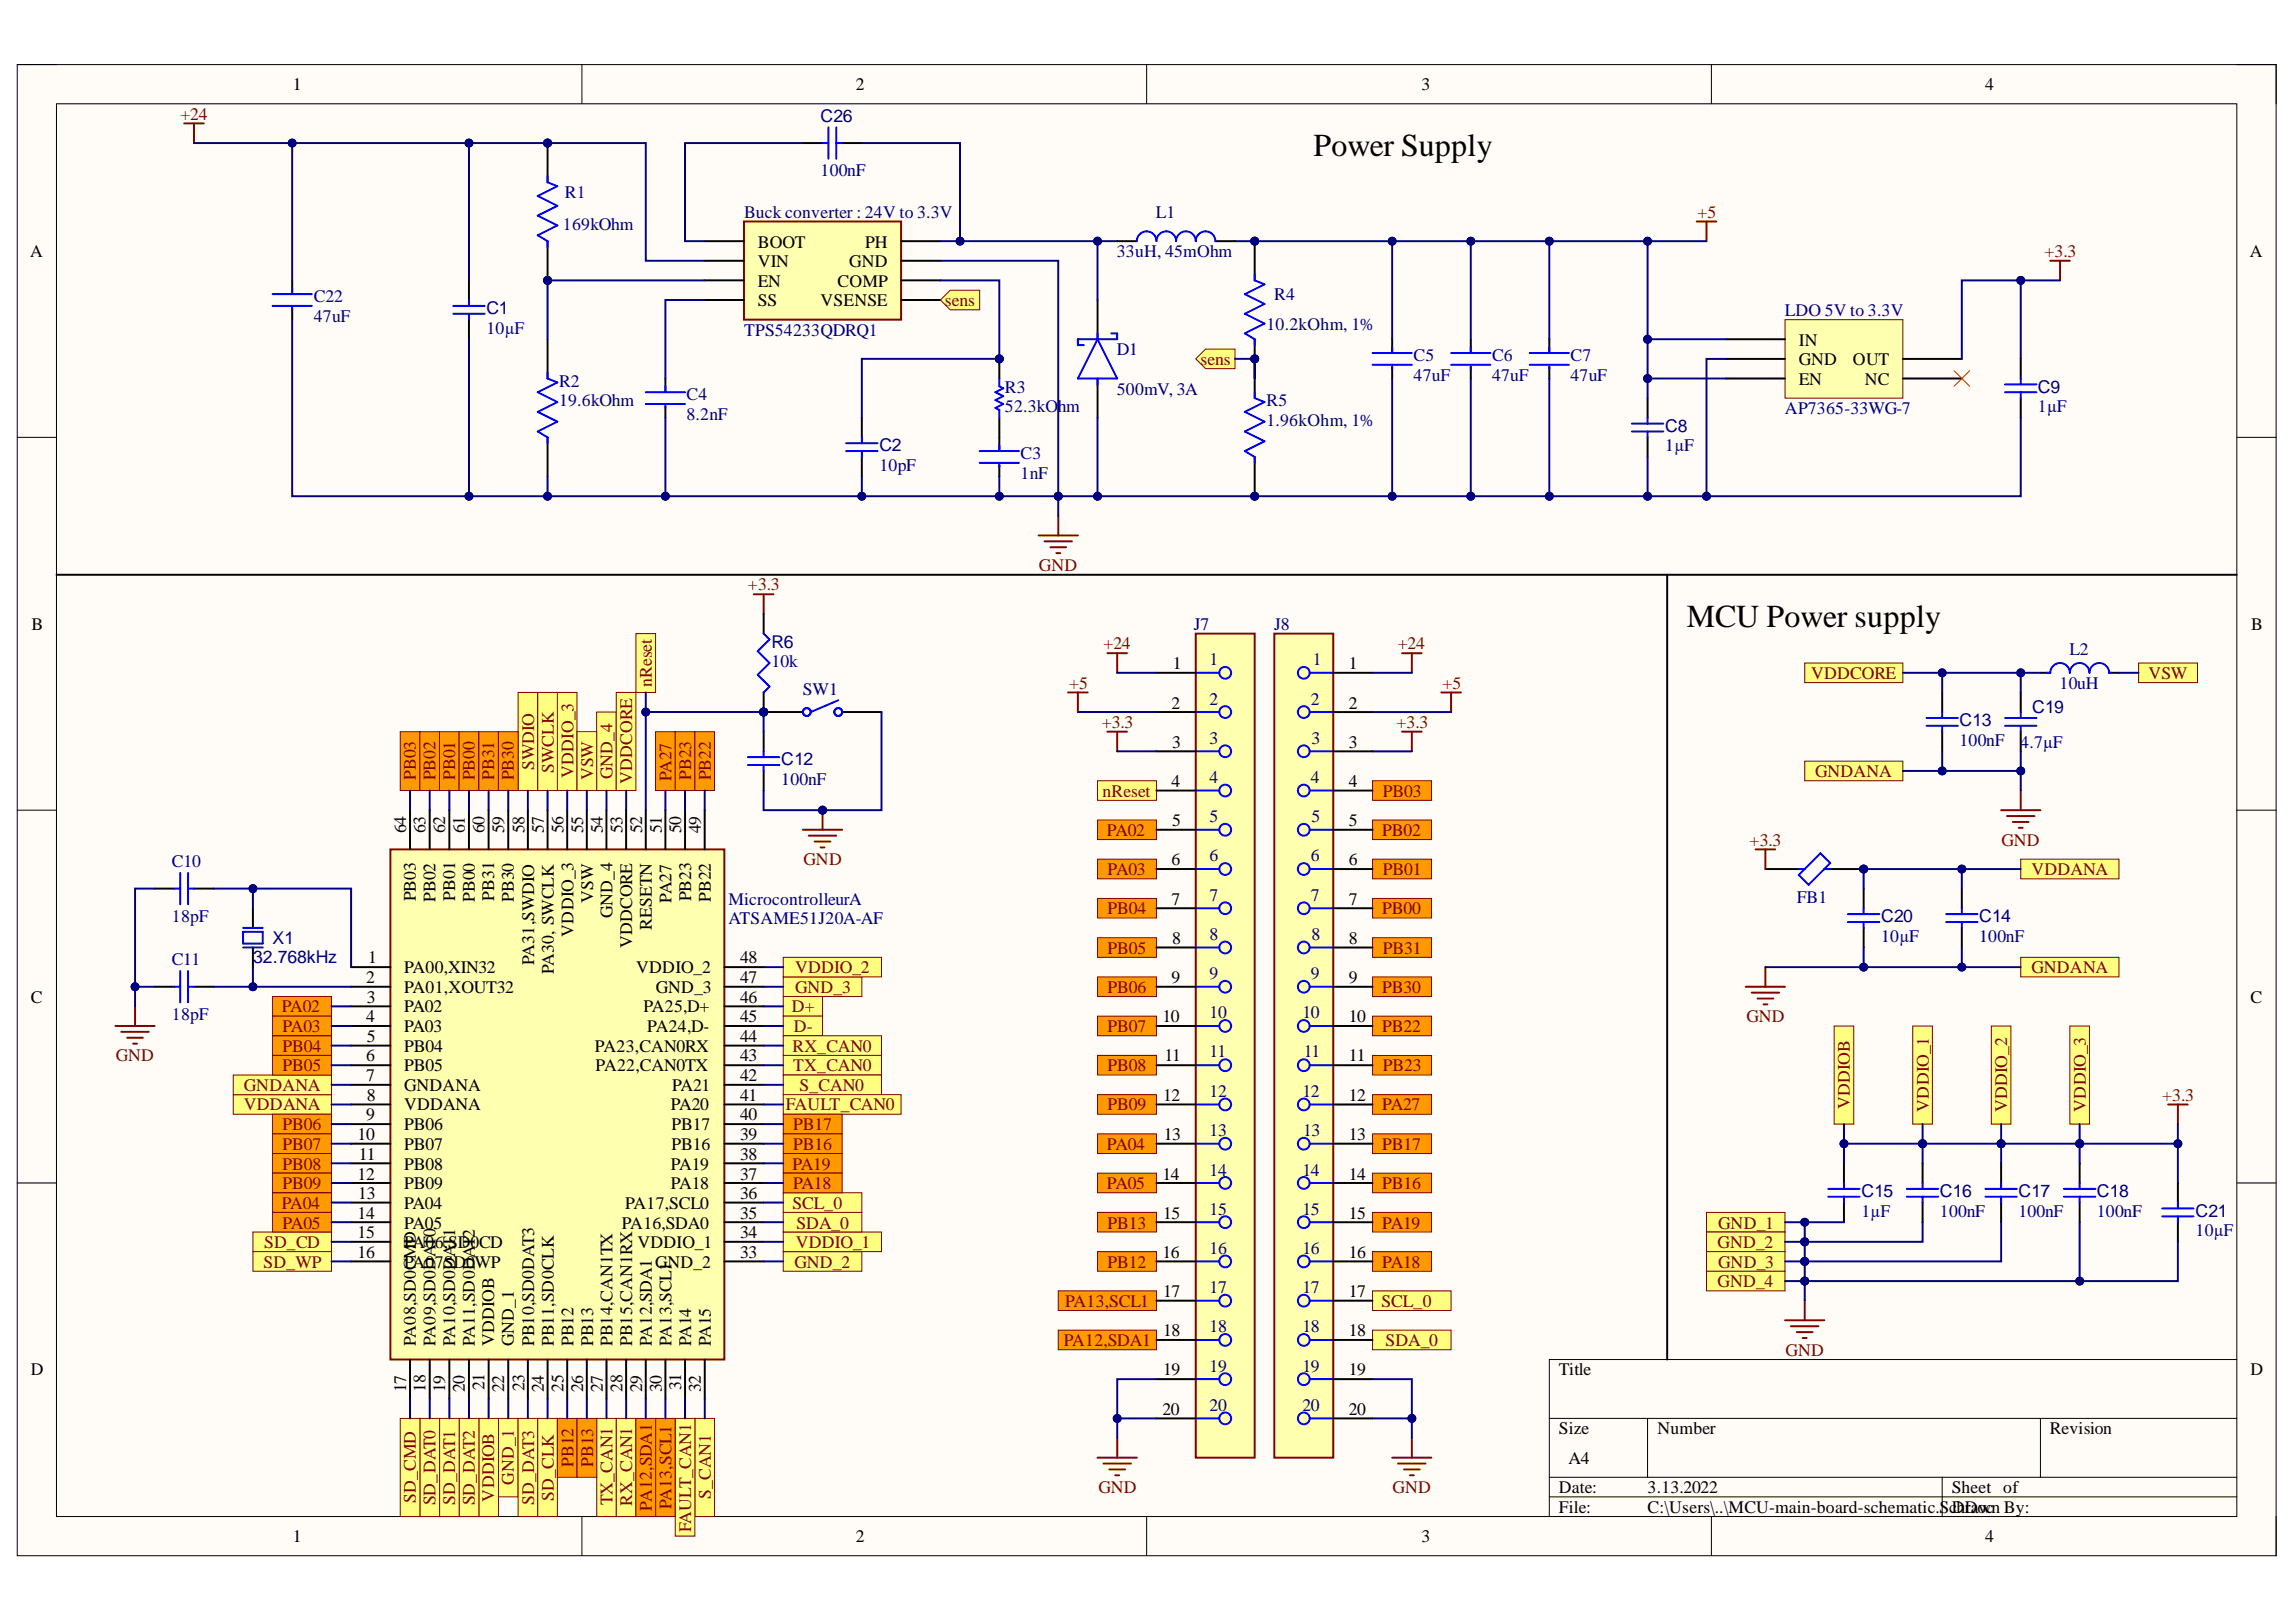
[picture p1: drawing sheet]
<svg xmlns="http://www.w3.org/2000/svg" width="297mm" height="210mm" viewBox="0 0 297 210" stroke-linecap="round" stroke-linejoin="round" font-family="sans-serif">
<defs><g id="words">
<g font-size="4.1">
<text x="169.9" y="20.2">Power Supply</text>
<text x="218.2" y="81.1">MCU Power supply</text>
</g>
<g font-size="2.3">
<text x="37.9" y="11.7">1</text>
<text x="110.7" y="11.7">2</text>
<text x="183.9" y="11.7">3</text>
<text x="256.8" y="11.7">4</text>
<text x="3.9" y="33.3">A</text>
<text x="98" y="32">BOOT</text>
<text x="98" y="34.6">VIN</text>
<text x="109.9" y="34.6">GND</text>
<text x="111.9" y="32">PH</text>
<text x="291.1" y="33.3">A</text>
<text x="98" y="37.1">EN</text>
<text x="98" y="39.6">SS</text>
<text x="106.2" y="39.6">VSENSE</text>
<text x="108.4" y="37.1">COMP</text>
<text x="232.7" y="44.7">IN</text>
<text x="232.7" y="47.2">GND</text>
<text x="239.7" y="47.2">OUT</text>
<text x="232.7" y="49.8">EN</text>
<text x="241.2" y="49.8">NC</text>
<text x="4.1" y="81.5">B</text>
<text x="291.2" y="81.5">B</text>
<text x="151.7" y="86.6">1</text>
<text x="174.5" y="86.6">1</text>
<text x="151.6" y="91.7">2</text>
<text x="174.5" y="91.7">2</text>
<text x="151.6" y="101.8">4</text>
<text x="151.7" y="96.8">3</text>
<text x="174.5" y="96.8">3</text>
<text x="174.5" y="101.8">4</text>
<text x="52.5" y="107.8" transform="rotate(-90 52.5 107.8)">64</text>
<text x="55.1" y="107.8" transform="rotate(-90 55.1 107.8)">63</text>
<text x="57.6" y="107.8" transform="rotate(-90 57.6 107.8)">62</text>
<text x="60.1" y="107.8" transform="rotate(-90 60.1 107.8)">61</text>
<text x="62.7" y="107.8" transform="rotate(-90 62.7 107.8)">60</text>
<text x="65.2" y="107.8" transform="rotate(-90 65.2 107.8)">59</text>
<text x="67.8" y="107.8" transform="rotate(-90 67.8 107.8)">58</text>
<text x="70.4" y="107.8" transform="rotate(-90 70.4 107.8)">57</text>
<text x="72.9" y="107.8" transform="rotate(-90 72.9 107.8)">56</text>
<text x="75.5" y="107.8" transform="rotate(-90 75.5 107.8)">55</text>
<text x="78" y="107.8" transform="rotate(-90 78 107.8)">54</text>
<text x="80.5" y="107.8" transform="rotate(-90 80.5 107.8)">53</text>
<text x="83.1" y="107.8" transform="rotate(-90 83.1 107.8)">52</text>
<text x="85.6" y="107.8" transform="rotate(-90 85.6 107.8)">51</text>
<text x="88.1" y="107.8" transform="rotate(-90 88.1 107.8)">50</text>
<text x="90.7" y="107.8" transform="rotate(-90 90.7 107.8)">49</text>
<text x="151.7" y="106.9">5</text>
<text x="174.5" y="106.9">5</text>
<text x="151.6" y="112">6</text>
<text x="174.5" y="112">6</text>
<text x="53.8" y="116.6" transform="rotate(-90 53.8 116.6)">PB03</text>
<text x="56.3" y="116.7" transform="rotate(-90 56.3 116.7)">PB02</text>
<text x="58.9" y="116.6" transform="rotate(-90 58.9 116.6)">PB01</text>
<text x="61.4" y="116.7" transform="rotate(-90 61.4 116.7)">PB00</text>
<text x="63.9" y="116.6" transform="rotate(-90 63.9 116.6)">PB31</text>
<text x="66.5" y="116.7" transform="rotate(-90 66.5 116.7)">PB30</text>
<text x="76.7" y="116.8" transform="rotate(-90 76.7 116.8)">VSW</text>
<text x="79.3" y="118.8" transform="rotate(-90 79.3 118.8)">GND_4</text>
<text x="86.9" y="116.8" transform="rotate(-90 86.9 116.8)">PA27</text>
<text x="89.4" y="116.6" transform="rotate(-90 89.4 116.6)">PB23</text>
<text x="91.9" y="116.7" transform="rotate(-90 91.9 116.7)">PB22</text>
<text x="151.6" y="117.1">7</text>
<text x="174.5" y="117.1">7</text>
<text x="47.6" y="124.7">1</text>
<text x="52.3" y="125.9">PA00,XIN32</text>
<text x="69.1" y="124.9" transform="rotate(-90 69.1 124.9)">PA31,SWDIO</text>
<text x="74.2" y="121.2" transform="rotate(-90 74.2 121.2)">VDDIO_3</text>
<text x="81.8" y="122.7" transform="rotate(-90 81.8 122.7)">VDDCORE</text>
<text x="82.3" y="125.9">VDDIO_2</text>
<text x="84.3" y="120.4" transform="rotate(-90 84.3 120.4)">RESETN</text>
<text x="95.8" y="124.7">48</text>
<text x="151.7" y="122.1">8</text>
<text x="174.5" y="122.1">8</text>
<text x="4" y="129.7">C</text>
<text x="47.4" y="127.2">2</text>
<text x="47.5" y="129.7">3</text>
<text x="52.3" y="128.5">PA01,XOUT32</text>
<text x="52.3" y="131">PA02</text>
<text x="71.6" y="126.1" transform="rotate(-90 71.6 126.1)">PA30, SWCLK</text>
<text x="83.2" y="131">PA25,D+</text>
<text x="84.8" y="128.5">GND_3</text>
<text x="95.8" y="127.2">47</text>
<text x="95.8" y="129.7">46</text>
<text x="151.6" y="127.2">9</text>
<text x="174.5" y="127.2">9</text>
<text x="291.1" y="129.7">C</text>
<text x="47.4" y="132.3">4</text>
<text x="47.4" y="137.3">6</text>
<text x="47.5" y="134.8">5</text>
<text x="52.3" y="133.5">PA03</text>
<text x="52.3" y="136.1">PB04</text>
<text x="77" y="136.1">PA23,CAN0RX</text>
<text x="83.7" y="133.5">PA24,D-</text>
<text x="95.8" y="132.3">45</text>
<text x="95.8" y="134.8">44</text>
<text x="95.8" y="137.3">43</text>
<text x="150.4" y="132.3">10</text>
<text x="150.6" y="137.3">11</text>
<text x="174.5" y="132.3">10</text>
<text x="174.5" y="137.3">11</text>
<text x="47.4" y="139.9">7</text>
<text x="47.5" y="142.4">8</text>
<text x="52.3" y="138.6">PB05</text>
<text x="52.3" y="141.1">GNDANA</text>
<text x="52.3" y="143.7">VDDANA</text>
<text x="77.1" y="138.6">PA22,CAN0TX</text>
<text x="86.8" y="143.7">PA20</text>
<text x="87" y="141.1">PA21</text>
<text x="95.8" y="139.9">42</text>
<text x="95.8" y="142.4">41</text>
<text x="150.5" y="142.4">12</text>
<text x="174.5" y="142.4">12</text>
<text x="46.3" y="147.5">10</text>
<text x="47.4" y="145">9</text>
<text x="52.3" y="146.2">PB06</text>
<text x="52.3" y="148.8">PB07</text>
<text x="86.9" y="146.2">PB17</text>
<text x="86.9" y="148.8">PB16</text>
<text x="95.8" y="145">40</text>
<text x="95.8" y="147.5">39</text>
<text x="150.6" y="147.5">13</text>
<text x="174.5" y="147.5">13</text>
<text x="46.3" y="152.6">12</text>
<text x="46.4" y="155.2">13</text>
<text x="46.4" y="150.1">11</text>
<text x="52.3" y="151.4">PB08</text>
<text x="52.3" y="153.9">PB09</text>
<text x="86.8" y="151.4">PA19</text>
<text x="86.8" y="153.9">PA18</text>
<text x="95.8" y="150.1">38</text>
<text x="95.8" y="152.6">37</text>
<text x="95.8" y="155.2">36</text>
<text x="150.4" y="152.6">14</text>
<text x="174.5" y="152.6">14</text>
<text x="46.3" y="157.7">14</text>
<text x="46.3" y="160.3">15</text>
<text x="52.3" y="156.4">PA04</text>
<text x="52.3" y="159">PA05</text>
<text x="52.3" y="161.5">PA06,SD0CD</text>
<text x="80.4" y="159">PA16,SDA0</text>
<text x="80.9" y="156.4">PA17,SCL0</text>
<text x="82.5" y="161.5">VDDIO_1</text>
<text x="95.8" y="157.7">35</text>
<text x="95.8" y="160.3">34</text>
<text x="150.5" y="157.7">15</text>
<text x="174.5" y="157.7">15</text>
<text x="46.3" y="162.8">16</text>
<text x="52.3" y="164.1">PA07SD0WP</text>
<text x="84.8" y="164.1">GND_2</text>
<text x="95.8" y="162.8">33</text>
<text x="150.4" y="162.8">16</text>
<text x="150.5" y="167.9">17</text>
<text x="174.5" y="162.8">16</text>
<text x="174.5" y="167.9">17</text>
<text x="150.5" y="172.9">18</text>
<text x="174.5" y="172.9">18</text>
<text x="4" y="178">D</text>
<text x="53.8" y="174.2" transform="rotate(-90 53.8 174.2)">PA08,SD0CMD</text>
<text x="56.3" y="174.2" transform="rotate(-90 56.3 174.2)">PA09,SD0DAT0</text>
<text x="58.9" y="174.2" transform="rotate(-90 58.9 174.2)">PA10,SD0DAT1</text>
<text x="61.4" y="174.2" transform="rotate(-90 61.4 174.2)">PA11,SD0DAT2</text>
<text x="62.7" y="179.9" transform="rotate(-90 62.7 179.9)">21</text>
<text x="63.9" y="174.2" transform="rotate(-90 63.9 174.2)">VDDIOB</text>
<text x="66.5" y="174.2" transform="rotate(-90 66.5 174.2)">GND_1</text>
<text x="69.1" y="174.2" transform="rotate(-90 69.1 174.2)">PB10,SD0DAT3</text>
<text x="71.6" y="174.2" transform="rotate(-90 71.6 174.2)">PB11,SD0CLK</text>
<text x="74.2" y="174.2" transform="rotate(-90 74.2 174.2)">PB12</text>
<text x="76.7" y="174.2" transform="rotate(-90 76.7 174.2)">PB13</text>
<text x="79.3" y="174.2" transform="rotate(-90 79.3 174.2)">PB14,CAN1TX</text>
<text x="81.8" y="174.2" transform="rotate(-90 81.8 174.2)">PB15,CAN1RX</text>
<text x="84.3" y="174.2" transform="rotate(-90 84.3 174.2)">PA12,SDA1</text>
<text x="86.9" y="174.2" transform="rotate(-90 86.9 174.2)">PA13,SCL1</text>
<text x="88.1" y="179.9" transform="rotate(-90 88.1 179.9)">31</text>
<text x="89.4" y="174.2" transform="rotate(-90 89.4 174.2)">PA14</text>
<text x="91.9" y="174.2" transform="rotate(-90 91.9 174.2)">PA15</text>
<text x="150.5" y="178">19</text>
<text x="174.5" y="178">19</text>
<text x="201.7" y="178">Title</text>
<text x="291.1" y="178">D</text>
<text x="52.5" y="180.2" transform="rotate(-90 52.5 180.2)">17</text>
<text x="55.1" y="180.1" transform="rotate(-90 55.1 180.1)">18</text>
<text x="57.6" y="180.2" transform="rotate(-90 57.6 180.2)">19</text>
<text x="60.1" y="180.2" transform="rotate(-90 60.1 180.2)">20</text>
<text x="65.2" y="180.2" transform="rotate(-90 65.2 180.2)">22</text>
<text x="67.8" y="180" transform="rotate(-90 67.8 180)">23</text>
<text x="70.4" y="180.2" transform="rotate(-90 70.4 180.2)">24</text>
<text x="72.9" y="180.1" transform="rotate(-90 72.9 180.1)">25</text>
<text x="75.5" y="180.2" transform="rotate(-90 75.5 180.2)">26</text>
<text x="78" y="180.2" transform="rotate(-90 78 180.2)">27</text>
<text x="80.5" y="180.1" transform="rotate(-90 80.5 180.1)">28</text>
<text x="83.1" y="180.2" transform="rotate(-90 83.1 180.2)">29</text>
<text x="85.6" y="180.2" transform="rotate(-90 85.6 180.2)">30</text>
<text x="90.7" y="180.2" transform="rotate(-90 90.7 180.2)">32</text>
<text x="150.4" y="183.1">20</text>
<text x="174.5" y="183.1">20</text>
<text x="201.7" y="185.6">Size</text>
<text x="214.4" y="185.6">Number</text>
<text x="265.2" y="185.6">Revision</text>
<text x="202.9" y="189.4">A4</text>
<text x="201.7" y="193.2">Date:</text>
<text x="201.7" y="195.7">File:</text>
<text x="213.2" y="193.2">3.13.2022</text>
<text x="213.2" y="195.7">C:\Users\..\MCU-main-board-schematic.ScDrawn By:</text>
<text x="252.5" y="193.2">Sheet of</text>
<text x="253.1" y="195.7">hDoc</text>
<text x="37.9" y="199.6">1</text>
<text x="110.7" y="199.6">2</text>
<text x="183.9" y="199.6">3</text>
<text x="256.8" y="199.6">4</text>
</g>
<g font-size="2.3" fill="#800000">
<text x="23.3" y="15.5">+24</text>
<text x="219.6" y="28.1">+5</text>
<text x="264.5" y="33.3">+3.3</text>
<text x="122.2" y="39.6">sens</text>
<text x="155.3" y="47.2">sens</text>
<text x="96.8" y="76.4">+3.3</text>
<text x="134.4" y="73.9">GND</text>
<text x="84.3" y="88.9" transform="rotate(-90 84.3 88.9)">nReset</text>
<text x="138.3" y="89.2">+5</text>
<text x="142.8" y="84">+24</text>
<text x="180.8" y="84">+24</text>
<text x="186.6" y="89.2">+5</text>
<text x="234.3" y="87.8">VDDCORE</text>
<text x="278" y="87.8">VSW</text>
<text x="142.5" y="94.2">+3.3</text>
<text x="180.7" y="94.2">+3.3</text>
<text x="53.8" y="100.9" transform="rotate(-90 53.8 100.9)">PB03</text>
<text x="56.3" y="101" transform="rotate(-90 56.3 101)">PB02</text>
<text x="58.9" y="100.9" transform="rotate(-90 58.9 100.9)">PB01</text>
<text x="61.4" y="101" transform="rotate(-90 61.4 101)">PB00</text>
<text x="63.9" y="100.9" transform="rotate(-90 63.9 100.9)">PB31</text>
<text x="66.5" y="101" transform="rotate(-90 66.5 101)">PB30</text>
<text x="69.1" y="99.7" transform="rotate(-90 69.1 99.7)">SWDIO</text>
<text x="71.6" y="100" transform="rotate(-90 71.6 100)">SWCLK</text>
<text x="74.2" y="100.7" transform="rotate(-90 74.2 100.7)">VDDIO_3</text>
<text x="76.7" y="101" transform="rotate(-90 76.7 101)">VSW</text>
<text x="79.3" y="100.8" transform="rotate(-90 79.3 100.8)">GND_4</text>
<text x="81.8" y="101.4" transform="rotate(-90 81.8 101.4)">VDDCORE</text>
<text x="86.9" y="101.1" transform="rotate(-90 86.9 101.1)">PA27</text>
<text x="89.4" y="100.9" transform="rotate(-90 89.4 100.9)">PB23</text>
<text x="91.9" y="101" transform="rotate(-90 91.9 101)">PB22</text>
<text x="234.8" y="100.6">GNDANA</text>
<text x="142.6" y="103.1">nReset</text>
<text x="178.9" y="103.1">PB03</text>
<text x="104" y="112">GND</text>
<text x="143.2" y="108.2">PA02</text>
<text x="143.3" y="113.3">PA03</text>
<text x="178.8" y="108.2">PB02</text>
<text x="178.9" y="113.3">PB01</text>
<text x="226.4" y="109.5">+3.3</text>
<text x="258.9" y="109.5">GND</text>
<text x="262.8" y="113.3">VDDANA</text>
<text x="143.3" y="118.3">PB04</text>
<text x="178.8" y="118.3">PB00</text>
<text x="102.9" y="125.9">VDDIO_2</text>
<text x="143.3" y="123.4">PB05</text>
<text x="178.9" y="123.4">PB31</text>
<text x="262.8" y="125.9">GNDANA</text>
<text x="36.5" y="131">PA02</text>
<text x="102.4" y="131">D+</text>
<text x="102.9" y="128.5">GND_3</text>
<text x="143.3" y="128.5">PB06</text>
<text x="178.8" y="128.5">PB30</text>
<text x="15" y="137.3">GND</text>
<text x="36.5" y="133.5">PA03</text>
<text x="36.5" y="136.1">PB04</text>
<text x="102.5" y="136.1">RX_CAN0</text>
<text x="102.7" y="133.5">D-</text>
<text x="143.3" y="133.5">PB07</text>
<text x="178.8" y="133.5">PB22</text>
<text x="225.9" y="132.3">GND</text>
<text x="31.6" y="143.7">VDDANA</text>
<text x="31.6" y="141.1">GNDANA</text>
<text x="36.5" y="138.6">PB05</text>
<text x="101.7" y="143.7">FAULT_CAN0</text>
<text x="102.6" y="138.6">TX_CAN0</text>
<text x="103.5" y="141.1">S_CAN0</text>
<text x="143.3" y="138.6">PB08</text>
<text x="143.3" y="143.7">PB09</text>
<text x="178.8" y="143.7">PA27</text>
<text x="178.9" y="138.6">PB23</text>
<text x="239.3" y="143.5" transform="rotate(-90 239.3 143.5)">VDDIOB</text>
<text x="249.5" y="143.9" transform="rotate(-90 249.5 143.9)">VDDIO_1</text>
<text x="259.7" y="143.9" transform="rotate(-90 259.7 143.9)">VDDIO_2</text>
<text x="269.8" y="143.9" transform="rotate(-90 269.8 143.9)">VDDIO_3</text>
<text x="279.7" y="142.4">+3.3</text>
<text x="36.5" y="146.2">PB06</text>
<text x="36.5" y="148.8">PB07</text>
<text x="102.6" y="146.2">PB17</text>
<text x="102.6" y="148.8">PB16</text>
<text x="143.2" y="148.8">PA04</text>
<text x="178.8" y="148.8">PB17</text>
<text x="36.5" y="151.4">PB08</text>
<text x="36.5" y="153.9">PB09</text>
<text x="102.5" y="151.4">PA19</text>
<text x="102.6" y="153.9">PA18</text>
<text x="143.2" y="153.9">PA05</text>
<text x="178.8" y="153.9">PB16</text>
<text x="34.2" y="161.5">SD_CD</text>
<text x="36.5" y="156.4">PA04</text>
<text x="36.5" y="159">PA05</text>
<text x="102.5" y="156.4">SCL_0</text>
<text x="102.9" y="161.5">VDDIO_1</text>
<text x="103" y="159">SDA_0</text>
<text x="143.3" y="159">PB13</text>
<text x="178.8" y="159">PA19</text>
<text x="222.2" y="161.5">GND_2</text>
<text x="222.3" y="159">GND_1</text>
<text x="34.1" y="164.1">SD_WP</text>
<text x="102.8" y="164.1">GND_2</text>
<text x="143.3" y="164.1">PB12</text>
<text x="178.8" y="164.1">PA18</text>
<text x="222.2" y="166.6">GND_4</text>
<text x="222.3" y="164.1">GND_3</text>
<text x="137.8" y="169.1">PA13,SCL1</text>
<text x="178.7" y="169.1">SCL_0</text>
<text x="137.6" y="174.2">PA12,SDA1</text>
<text x="179.2" y="174.2">SDA_0</text>
<text x="231" y="175.5">GND</text>
<text x="74.2" y="189.8" transform="rotate(-90 74.2 189.8)">PB12</text>
<text x="76.7" y="189.8" transform="rotate(-90 76.7 189.8)">PB13</text>
<text x="53.8" y="194.5" transform="rotate(-90 53.8 194.5)">SD_CMD</text>
<text x="56.3" y="194.8" transform="rotate(-90 56.3 194.8)">SD_DAT0</text>
<text x="58.9" y="194.7" transform="rotate(-90 58.9 194.7)">SD_DAT1</text>
<text x="61.4" y="194.8" transform="rotate(-90 61.4 194.8)">SD_DAT2</text>
<text x="63.9" y="194.3" transform="rotate(-90 63.9 194.3)">VDDIOB</text>
<text x="66.5" y="192.1" transform="rotate(-90 66.5 192.1)">GND_1</text>
<text x="69.1" y="194.7" transform="rotate(-90 69.1 194.7)">SD_DAT3</text>
<text x="71.6" y="194.2" transform="rotate(-90 71.6 194.2)">SD_CLK</text>
<text x="79.3" y="194.8" transform="rotate(-90 79.3 194.8)">TX_CAN1</text>
<text x="81.8" y="194.9" transform="rotate(-90 81.8 194.9)">RX_CAN1</text>
<text x="84.3" y="195.5" transform="rotate(-90 84.3 195.5)">PA12,SDA1</text>
<text x="86.9" y="195.3" transform="rotate(-90 86.9 195.3)">PA13,SCL1</text>
<text x="91.9" y="194" transform="rotate(-90 91.9 194)">S_CAN1</text>
<text x="142.1" y="193.2">GND</text>
<text x="180.2" y="193.2">GND</text>
<text x="89.4" y="198.3" transform="rotate(-90 89.4 198.3)">FAULT_CAN1</text>
</g>
<g font-size="2.3" fill="#000080">
<text x="106.2" y="15.7">C26</text>
<text x="106.2" y="22.8">100nF</text>
<text x="72.8" y="29.8">169kOhm</text>
<text x="73.1" y="25.6">R1</text>
<text x="96.3" y="28.1">Buck converter : 24V to 3.3V</text>
<text x="149.5" y="28.1">L1</text>
<text x="144.5" y="33.3">33uH, 45mOhm</text>
<text x="40.6" y="39.1">C22</text>
<text x="40.6" y="41.7">47uF</text>
<text x="62.9" y="40.7">C1</text>
<text x="164.9" y="38.9">R4</text>
<text x="230.9" y="40.9">LDO 5V to 3.3V</text>
<text x="62.9" y="43.2">10µF</text>
<text x="96.3" y="43.4">TPS54233QDRQ1</text>
<text x="144.5" y="46">D1</text>
<text x="163.8" y="42.7">10.2kOhm, 1%</text>
<text x="182.9" y="46.7">C5</text>
<text x="193" y="46.7">C6</text>
<text x="203.2" y="46.7">C7</text>
<text x="72.3" y="50">R2</text>
<text x="72.3" y="52.6">19.6kOhm</text>
<text x="88.8" y="51.8">C4</text>
<text x="130" y="50.8">R3</text>
<text x="130" y="53.3">52.3kOhm</text>
<text x="144.5" y="51.1">500mV, 3A</text>
<text x="163.8" y="52.6">R5</text>
<text x="182.9" y="49.3">47uF</text>
<text x="193" y="49.3">47uF</text>
<text x="203.2" y="49.3">47uF</text>
<text x="230.9" y="53.6">AP7365-33WG-7</text>
<text x="263.7" y="53.3">1µF</text>
<text x="263.7" y="50.8">C9</text>
<text x="88.8" y="54.3">8.2nF</text>
<text x="113.8" y="58.4">C2</text>
<text x="132" y="59.4">C3</text>
<text x="163.8" y="55.1">1.96kOhm, 1%</text>
<text x="215.4" y="58.4">1µF</text>
<text x="215.4" y="55.9">C8</text>
<text x="113.8" y="60.9">10pF</text>
<text x="132" y="62">1nF</text>
<text x="99.8" y="83.8">R6</text>
<text x="154.5" y="81.5">J7</text>
<text x="164.9" y="81.5">J8</text>
<text x="99.8" y="86.3">10k</text>
<text x="103.9" y="89.9">SW1</text>
<text x="156.5" y="86">1</text>
<text x="169.9" y="86">1</text>
<text x="266.4" y="89.2">10uH</text>
<text x="267.7" y="84.8">L2</text>
<text x="156.5" y="91.2">2</text>
<text x="169.6" y="91.2">2</text>
<text x="253.5" y="94">C13</text>
<text x="262.9" y="92.2">C19</text>
<text x="101.1" y="101.6">100nF</text>
<text x="101.1" y="99.1">C12</text>
<text x="156.5" y="96.3">3</text>
<text x="156.5" y="101.3">4</text>
<text x="169.6" y="101.3">4</text>
<text x="169.7" y="96.3">3</text>
<text x="253.5" y="96.5">100nF</text>
<text x="261.4" y="96.8">4.7µF</text>
<text x="156.5" y="106.4">5</text>
<text x="169.7" y="106.4">5</text>
<text x="22.2" y="112.2">C10</text>
<text x="156.5" y="111.5">6</text>
<text x="169.6" y="111.5">6</text>
<text x="22.2" y="119.3">18pF</text>
<text x="94.2" y="117.1">MicrocontrolleurA</text>
<text x="94.2" y="119.6">ATSAME51J20A-AF</text>
<text x="156.5" y="116.6">7</text>
<text x="169.6" y="116.6">7</text>
<text x="232.4" y="116.8">FB1</text>
<text x="243.4" y="119.3">C20</text>
<text x="256" y="119.3">C14</text>
<text x="22.2" y="124.9">C11</text>
<text x="32.7" y="124.7">32.768kHz</text>
<text x="35.3" y="122.1">X1</text>
<text x="156.5" y="121.6">8</text>
<text x="169.7" y="121.6">8</text>
<text x="243.4" y="121.9">10µF</text>
<text x="256" y="121.9">100nF</text>
<text x="156.5" y="126.7">9</text>
<text x="156.5" y="131.8">10</text>
<text x="168.5" y="131.8">10</text>
<text x="169.6" y="126.7">9</text>
<text x="22.2" y="132">18pF</text>
<text x="156.5" y="136.8">11</text>
<text x="168.7" y="136.8">11</text>
<text x="156.5" y="141.9">12</text>
<text x="168.5" y="141.9">12</text>
<text x="156.5" y="147">13</text>
<text x="168.6" y="147">13</text>
<text x="156.5" y="152.1">14</text>
<text x="168.5" y="152.1">14</text>
<text x="240.8" y="154.9">C15</text>
<text x="251" y="154.9">C16</text>
<text x="261.1" y="154.9">C17</text>
<text x="271.3" y="154.9">C18</text>
<text x="156.5" y="157.2">15</text>
<text x="168.5" y="157.2">15</text>
<text x="240.8" y="157.5">1µF</text>
<text x="251" y="157.5">100nF</text>
<text x="261.1" y="157.5">100nF</text>
<text x="271.3" y="157.5">100nF</text>
<text x="284" y="160">10µF</text>
<text x="284" y="157.5">C21</text>
<text x="156.5" y="162.3">16</text>
<text x="156.5" y="167.3">17</text>
<text x="168.5" y="162.3">16</text>
<text x="168.5" y="167.3">17</text>
<text x="156.5" y="172.4">18</text>
<text x="168.5" y="172.4">18</text>
<text x="156.5" y="177.5">19</text>
<text x="168.5" y="177.5">19</text>
<text x="156.5" y="182.6">20</text>
<text x="168.5" y="182.6">20</text>
</g>
</g></defs>
<path d="M2.2 8.4h292.3v192.9h-292.3z" fill-rule="evenodd" fill="#fffcf8"/>
<path d="M2.2 8.4h292.3v192.9h-292.3z" fill="none" stroke="#000" stroke-width=".13"/>
<path d="M7.3 13.4h282.1v182.9h-282.1z" fill-rule="evenodd" fill="#fffcf8"/>
<g fill="none" stroke="#000" stroke-width=".13">
<path d="M2.2 8.4h5.1M7.3 13.4h282.1v182.9h-282.1zM75.3 8.4v5M148.3 8.4v5M221.4 8.4v5M289.4 8.4h5.1v5M2.2 56.6h5.1M289.4 56.6h5.1M2.2 104.8h5.1M289.4 104.8h5.1M2.2 153.1h5.1M289.4 153.1h5.1"/>
<path d="M289.4 175.9h-89v20.4M75.3 196.3v5M148.3 196.3v5M200.4 183.6h89M200.4 191.2h89M200.4 193.7h89M213.1 183.6v7.6M221.4 196.3v5M251.3 191.2v5.1M264 183.6v7.6M294.5 196.3v5"/>
</g>
<path d="M50.5 109.9h43.2v66h-43.2z" fill-rule="evenodd" fill="#ffffb0"/>
<path d="M50.5 109.9h43.2v66h-43.2z" fill="none" stroke="#800000" stroke-width=".25"/>
<g fill="none" stroke="#000" stroke-width=".25">
<path d="M53 104.8v5.1M55.6 104.8v5.1M58.1 104.8v5.1M60.7 104.8v5.1M63.2 104.8v5.1M65.8 104.8v5.1M68.3 104.8v5.1M70.8 104.8v5.1M73.4 104.8v5.1M75.9 104.8v5.1M78.5 104.8v5.1M81 104.8v5.1"/>
<path d="M83.5 104.8v5.1M86.1 104.8v5.1M88.6 104.8v5.1M91.2 104.8v5.1M45.4 125.2h5.1M45.4 127.7h5.1M45.4 130.2h5.1M45.4 132.8h5.1M45.4 135.3h5.1M45.4 137.9h5.1M93.7 125.2h5.1M93.7 127.7h5.1"/>
<path d="M93.7 130.2h5.1M93.7 132.8h5.1M93.7 135.3h5.1M93.7 137.9h5.1M45.4 140.4h5.1M45.4 142.9h5.1M45.4 145.5h5.1M45.4 148h5.1M45.4 150.5h5.1M45.4 153.1h5.1M45.4 155.6h5.1M45.4 158.2h5.1"/>
<path d="M93.7 140.4h5.1M93.7 142.9h5.1M93.7 145.5h5.1M93.7 148h5.1M93.7 150.5h5.1M93.7 153.1h5.1M93.7 155.6h5.1M93.7 158.2h5.1M45.4 160.7h5.1M45.4 163.2h5.1M53 175.9v5.1M55.6 175.9v5.1"/>
<path d="M58.1 175.9v5.1M60.7 175.9v5.1M63.2 175.9v5.1M65.8 175.9v5.1M68.3 175.9v5.1M70.8 175.9v5.1M73.4 175.9v5.1M75.9 175.9v5.1M78.5 175.9v5.1M81 175.9v5.1M83.5 175.9v5.1M86.1 175.9v5.1"/>
<path d="M88.6 175.9v5.1M91.2 175.9v5.1M93.7 160.7h5.1M93.7 163.2h5.1"/>
</g>
<path d="M96.2 28.7h20.4v12.7h-20.4z" fill-rule="evenodd" fill="#ffffb0"/>
<path d="M96.2 28.7h20.4v12.7h-20.4z" fill="none" stroke="#800000" stroke-width=".25"/>
<g fill="none" stroke="#000" stroke-width=".25">
<path d="M91.2 31.2h5M91.2 33.7h5M91.2 36.3h5M91.2 38.8h5M116.6 31.2h5.1M116.6 33.7h5.1M116.6 36.3h5.1M116.6 38.8h5.1M142 38.8v5.1M144.5 31.2h2.6M157.2 31.2h2.6M142 49v5.1"/>
<path d="M180.1 43.9v1.8M180.1 47.5v1.5M190.3 43.9v1.8M190.3 47.5v1.5M200.4 43.9v1.8M200.4 47.5v1.5"/>
</g>
<g fill="none" stroke="#00f" stroke-width=".25">
<path d="M147.1 31.2a1.27 1.27 0 0 1 1.2-1.3 1.27 1.27 0 0 1 1.3 1.3 1.27 1.27 0 0 1 1.3-1.3 1.27 1.27 0 0 1 1.3 1.3 1.27 1.27 0 0 1 1.2-1.3 1.27 1.27 0 0 1 1.3 1.3 1.27 1.27 0 0 1 1.3-1.3 1.27 1.27 0 0 1 1.2 1.3M142 43.9l2.5 5.1h-5.1zM142 43.1v.8M142 49v.7M143.8 43.1h.7v.8h-5.1v.8h.8M177.6 45.7h5.1M177.6 47.2h5.1M180.1 44.9v.8M180.1 47.5v.2M187.7 45.7h5.1M187.7 47.2h5.1M190.3 44.9v.8"/>
<path d="M190.3 47.5v.2M197.9 45.7h5.1M197.9 47.2h5.1M200.4 44.9v.8M200.4 47.5v.2"/>
</g>
<path d="M121.7 38.8l1.2-1.2h3.8v2.5h-3.8z" fill-rule="evenodd" fill="#ffff80"/>
<path d="M121.7 38.8l1.2-1.2h3.8v2.5h-3.8z" fill="none" stroke="#800000" stroke-width=".13"/>
<path d="M154.7 46.4l1.3-1.2h3.8v2.5h-3.8z" fill-rule="evenodd" fill="#ffff80"/>
<path d="M154.7 46.4l1.3-1.2h3.8v2.5h-3.8z" fill="none" stroke="#800000" stroke-width=".13"/>
<path d="M134.4 69.3h5M135.1 70.1h3.6M135.9 70.8h2M136.7 71.6h.5M136.9 66.8v2.5" fill="none" stroke="#800000" stroke-width=".25"/>
<path d="M230.9 41.4h15.3v10.1h-15.3z" fill-rule="evenodd" fill="#ffffb0"/>
<path d="M230.9 41.4h15.3v10.1h-15.3z" fill="none" stroke="#800000" stroke-width=".13"/>
<path d="M223.3 43.9h7.6M223.3 46.4h7.6M223.3 49h7.6M246.2 46.4h7.6M246.2 49h7.6M32.7 117.5v2.6M32.7 122.6v2.6" fill="none" stroke="#000" stroke-width=".25"/>
<path d="M31.5 122.6h2.5M31.5 120.1h2.5M31.5 120.6h2.5v1.5h-2.5z" fill="none" stroke="#00f" stroke-width=".25"/>
<path d="M103.9 107.4h5.1M104.6 108.1h3.6M105.4 108.9h2M106.2 109.7h.5M106.4 104.8v2.6" fill="none" stroke="#800000" stroke-width=".25"/>
<circle cx="106.4" cy="104.8" r=".51" fill="#000080"/>
<circle cx="106.4" cy="104.8" r=".51" fill="none" stroke="#000080" stroke-width=".13"/>
<path d="M97.5 76.9h2.6M98.8 76.9v2.6" fill="none" stroke="#800000" stroke-width=".25"/>
<circle cx="98.8" cy="92.1" r=".51" fill="#000080"/>
<circle cx="98.8" cy="92.1" r=".51" fill="none" stroke="#000080" stroke-width=".13"/>
<path d="M98.8 89.6v2.5" fill="none" stroke="#000" stroke-width=".25"/>
<circle cx="98.8" cy="92.1" r=".51" fill="#000080"/>
<circle cx="98.8" cy="92.1" r=".51" fill="none" stroke="#000080" stroke-width=".13"/>
<path d="M98.8 79.5v2.5" fill="none" stroke="#000" stroke-width=".25"/>
<path d="M98.8 82l.8 .8-1.6 1.5 1.6 1.5-1.6 1.5 1.6 1.5-.8 .8" fill="none" stroke="#00f" stroke-width=".25"/>
<path d="M14.9 132.8h5.1M15.7 133.5h3.5M16.5 134.3h2M17.2 135.1h.5M17.5 130.2v2.6" fill="none" stroke="#800000" stroke-width=".25"/>
<path d="M220.8 156.9h10.1v2.5h-10.1z" fill-rule="evenodd" fill="#ffff80"/>
<path d="M220.8 156.9h10.1v2.5h-10.1z" fill="none" stroke="#800000" stroke-width=".13"/>
<path d="M220.8 159.4h10.1v2.6h-10.1z" fill-rule="evenodd" fill="#ffff80"/>
<path d="M220.8 159.4h10.1v2.6h-10.1z" fill="none" stroke="#800000" stroke-width=".13"/>
<path d="M220.8 162h10.1v2.5h-10.1z" fill-rule="evenodd" fill="#ffff80"/>
<path d="M220.8 162h10.1v2.5h-10.1z" fill="none" stroke="#800000" stroke-width=".13"/>
<path d="M220.8 164.5h10.1v2.6h-10.1z" fill-rule="evenodd" fill="#ffff80"/>
<path d="M220.8 164.5h10.1v2.6h-10.1z" fill="none" stroke="#800000" stroke-width=".13"/>
<path d="M247.4 132.8h2.6v12.7h-2.6z" fill-rule="evenodd" fill="#ffff80"/>
<path d="M247.4 132.8h2.6v12.7h-2.6z" fill="none" stroke="#800000" stroke-width=".13"/>
<path d="M257.6 132.8h2.6v12.7h-2.6z" fill-rule="evenodd" fill="#ffff80"/>
<path d="M257.6 132.8h2.6v12.7h-2.6z" fill="none" stroke="#800000" stroke-width=".13"/>
<path d="M267.8 132.8h2.5v12.7h-2.5z" fill-rule="evenodd" fill="#ffff80"/>
<path d="M267.8 132.8h2.5v12.7h-2.5z" fill="none" stroke="#800000" stroke-width=".13"/>
<path d="M237.3 132.8h2.5v12.7h-2.5z" fill-rule="evenodd" fill="#ffff80"/>
<path d="M237.3 132.8h2.5v12.7h-2.5z" fill="none" stroke="#800000" stroke-width=".13"/>
<path d="M280.5 142.9h2.5M281.8 142.9v2.6M230.9 170.9h5.1M231.7 171.6h3.6M232.5 172.4h2M233.2 173.1h.5M233.5 168.3v2.6" fill="none" stroke="#800000" stroke-width=".25"/>
<path d="M281.8 153.1v2.5M281.8 158.2v2.5" fill="none" stroke="#000" stroke-width=".25"/>
<path d="M279.7 156.4h4.1M279.7 157.4h4.1M281.8 155.6v.8M281.8 157.4v.8" fill="none" stroke="#00f" stroke-width=".25"/>
<path d="M64.5 183.6h2.5v10.1h-2.5z" fill-rule="evenodd" fill="#ffff80"/>
<path d="M64.5 183.6h2.5v10.1h-2.5z" fill="none" stroke="#800000" stroke-width=".13"/>
<path d="M61.9 183.6h2.6v12.7h-2.6z" fill-rule="evenodd" fill="#ffff80"/>
<path d="M61.9 183.6h2.6v12.7h-2.6z" fill="none" stroke="#800000" stroke-width=".13"/>
<path d="M101.3 162h10.2v2.5h-10.2z" fill-rule="evenodd" fill="#ffff80"/>
<path d="M101.3 162h10.2v2.5h-10.2z" fill="none" stroke="#800000" stroke-width=".13"/>
<path d="M101.3 159.4h12.7v2.6h-12.7z" fill-rule="evenodd" fill="#ffff80"/>
<path d="M101.3 159.4h12.7v2.6h-12.7z" fill="none" stroke="#800000" stroke-width=".13"/>
<path d="M77.2 92.1h2.5v10.2h-2.5z" fill-rule="evenodd" fill="#ffff80"/>
<path d="M77.2 92.1h2.5v10.2h-2.5z" fill="none" stroke="#800000" stroke-width=".13"/>
<path d="M72.1 89.6h2.5v12.7h-2.5z" fill-rule="evenodd" fill="#ffff80"/>
<path d="M72.1 89.6h2.5v12.7h-2.5z" fill="none" stroke="#800000" stroke-width=".13"/>
<path d="M101.3 126.4h10.2v2.6h-10.2z" fill-rule="evenodd" fill="#ffff80"/>
<path d="M101.3 126.4h10.2v2.6h-10.2z" fill="none" stroke="#800000" stroke-width=".13"/>
<path d="M101.3 123.9h12.7v2.5h-12.7z" fill-rule="evenodd" fill="#ffff80"/>
<path d="M101.3 123.9h12.7v2.5h-12.7z" fill="none" stroke="#800000" stroke-width=".13"/>
<path d="M264 87.1h1.2M272.9 87.1h1.2" fill="none" stroke="#000" stroke-width=".25"/>
<path d="M264.7 87.1h.5a1.27 1.27 0 0 1 1.3-1.3 1.27 1.27 0 0 1 1.3 1.3 1.27 1.27 0 0 1 1.3-1.3 1.27 1.27 0 0 1 1.2 1.3 1.27 1.27 0 0 1 1.3-1.3 1.27 1.27 0 0 1 1.3 1.3h.2" fill="none" stroke="#00f" stroke-width=".25"/>
<path d="M276.7 85.8h7.6v2.5h-7.6z" fill-rule="evenodd" fill="#ffff80"/>
<path d="M276.7 85.8h7.6v2.5h-7.6z" fill="none" stroke="#800000" stroke-width=".13"/>
<path d="M74.6 94.7h2.6v7.6h-2.6z" fill-rule="evenodd" fill="#ffff80"/>
<path d="M74.6 94.7h2.6v7.6h-2.6z" fill="none" stroke="#800000" stroke-width=".13"/>
<path d="M233.5 85.8h12.7v2.5h-12.7z" fill-rule="evenodd" fill="#ffff80"/>
<path d="M233.5 85.8h12.7v2.5h-12.7z" fill="none" stroke="#800000" stroke-width=".13"/>
<path d="M261.4 89.6v2.5M261.4 94.7v2.5" fill="none" stroke="#000" stroke-width=".25"/>
<path d="M259.4 92.9h4.1M259.4 93.9h4.1M261.4 92.1v.8M261.4 93.9v.8" fill="none" stroke="#00f" stroke-width=".25"/>
<path d="M258.9 104.8h5.1M259.7 105.6h3.5M260.4 106.4h2M261.2 107.1h.5M261.4 102.3v2.5" fill="none" stroke="#800000" stroke-width=".25"/>
<path d="M79.7 89.6h2.6v12.7h-2.6z" fill-rule="evenodd" fill="#ffff80"/>
<path d="M79.7 89.6h2.6v12.7h-2.6z" fill="none" stroke="#800000" stroke-width=".13"/>
<path d="M261.4 111.2h12.7v2.5h-12.7z" fill-rule="evenodd" fill="#ffff80"/>
<path d="M261.4 111.2h12.7v2.5h-12.7z" fill="none" stroke="#800000" stroke-width=".13"/>
<path d="M261.4 123.9h12.7v2.5h-12.7z" fill-rule="evenodd" fill="#ffff80"/>
<path d="M261.4 123.9h12.7v2.5h-12.7z" fill="none" stroke="#800000" stroke-width=".13"/>
<circle cx="241.1" cy="112.5" r=".51" fill="#000080"/>
<circle cx="241.1" cy="112.5" r=".51" fill="none" stroke="#000080" stroke-width=".13"/>
<path d="M228.4 112.5h5.1M236 112.5h5.1" fill="none" stroke="#000" stroke-width=".25"/>
<circle cx="241.1" cy="112.5" r=".51" fill="#000080"/>
<circle cx="241.1" cy="112.5" r=".51" fill="none" stroke="#000080" stroke-width=".13"/>
<path d="M232.7 113.2l2.8-2.8 1.3 1.3-2.8 2.8zM232.7 112.5h.8M236 112.5h.8M239.1 118.3h4M239.1 119.3h4M241.1 117.5v.8M241.1 119.3v.8" fill="none" stroke="#00f" stroke-width=".25"/>
<path d="M241.1 115v2.5M241.1 120.1v2.5" fill="none" stroke="#000" stroke-width=".25"/>
<path d="M227.1 109.9h2.6M228.4 109.9v2.6M225.8 127.7h5.1M226.6 128.5h3.6M227.4 129.2h2M228.1 130h.5M228.4 125.2v2.5" fill="none" stroke="#800000" stroke-width=".25"/>
<path d="M30.2 141.7h12.7v2.5h-12.7z" fill-rule="evenodd" fill="#ffff80"/>
<path d="M30.2 141.7h12.7v2.5h-12.7z" fill="none" stroke="#800000" stroke-width=".13"/>
<path d="M30.2 139.1h12.7v2.6h-12.7z" fill-rule="evenodd" fill="#ffff80"/>
<path d="M30.2 139.1h12.7v2.6h-12.7z" fill="none" stroke="#800000" stroke-width=".13"/>
<path d="M101.3 129h5.1v2.5h-5.1z" fill-rule="evenodd" fill="#ffff80"/>
<path d="M101.3 129h5.1v2.5h-5.1z" fill="none" stroke="#800000" stroke-width=".13"/>
<path d="M101.3 131.5h5.1v2.5h-5.1z" fill-rule="evenodd" fill="#ffff80"/>
<path d="M101.3 131.5h5.1v2.5h-5.1z" fill="none" stroke="#800000" stroke-width=".13"/>
<path d="M7.3 74.4h282.1M215.7 74.4v101.5" fill="none" stroke="#000" stroke-width=".25"/>
<path d="M101.3 136.6h12.7v2.5h-12.7z" fill-rule="evenodd" fill="#ffff80"/>
<path d="M101.3 136.6h12.7v2.5h-12.7z" fill="none" stroke="#800000" stroke-width=".13"/>
<path d="M101.3 134h12.7v2.6h-12.7z" fill-rule="evenodd" fill="#ffff80"/>
<path d="M101.3 134h12.7v2.6h-12.7z" fill="none" stroke="#800000" stroke-width=".13"/>
<path d="M101.3 139.1h12.7v2.6h-12.7z" fill-rule="evenodd" fill="#ffff80"/>
<path d="M101.3 139.1h12.7v2.6h-12.7z" fill="none" stroke="#800000" stroke-width=".13"/>
<path d="M101.3 141.7h15.3v2.5h-15.3z" fill-rule="evenodd" fill="#ffff80"/>
<path d="M101.3 141.7h15.3v2.5h-15.3z" fill="none" stroke="#800000" stroke-width=".13"/>
<path d="M233.5 98.5h12.7v2.5h-12.7z" fill-rule="evenodd" fill="#ffff80"/>
<path d="M233.5 98.5h12.7v2.5h-12.7z" fill="none" stroke="#800000" stroke-width=".13"/>
<path d="M67 89.6h2.6v12.7h-2.6z" fill-rule="evenodd" fill="#ffff80"/>
<path d="M67 89.6h2.6v12.7h-2.6z" fill="none" stroke="#800000" stroke-width=".13"/>
<path d="M69.6 89.6h2.5v12.7h-2.5z" fill-rule="evenodd" fill="#ffff80"/>
<path d="M69.6 89.6h2.5v12.7h-2.5z" fill="none" stroke="#800000" stroke-width=".13"/>
<circle cx="98.8" cy="92.1" r=".51" fill="#000080"/>
<circle cx="98.8" cy="92.1" r=".51" fill="none" stroke="#000080" stroke-width=".13"/>
<path d="M108.4 90.6l-3.5 1.5" fill="none" stroke="#00f" stroke-width=".25"/>
<path d="M98.8 92.1h5.1" fill="none" stroke="#000" stroke-width=".25"/>
<circle cx="98.8" cy="92.1" r=".51" fill="#000080"/>
<circle cx="98.8" cy="92.1" r=".51" fill="none" stroke="#000080" stroke-width=".13"/>
<path d="M109 92.1h5" fill="none" stroke="#000" stroke-width=".25"/>
<g fill="none" stroke="#00f" stroke-width=".25">
<circle cx="104.4" cy="92.1" r=".51"/>
<circle cx="108.4" cy="92.1" r=".51"/>
</g>
<path d="M82.3 82h2.5v7.6h-2.5z" fill-rule="evenodd" fill="#ffff80"/>
<path d="M82.3 82h2.5v7.6h-2.5z" fill="none" stroke="#800000" stroke-width=".13"/>
<path d="M219.5 28.7h2.5M220.8 28.7v2.5M265.2 33.7h2.6M266.5 33.7v2.6" fill="none" stroke="#800000" stroke-width=".25"/>
<path d="M77.2 183.6h2.5v12.7h-2.5z" fill-rule="evenodd" fill="#ffff80"/>
<path d="M77.2 183.6h2.5v12.7h-2.5z" fill="none" stroke="#800000" stroke-width=".13"/>
<path d="M79.7 183.6h2.6v12.7h-2.6z" fill-rule="evenodd" fill="#ffff80"/>
<path d="M79.7 183.6h2.6v12.7h-2.6z" fill="none" stroke="#800000" stroke-width=".13"/>
<path d="M89.9 183.6h2.5v12.7h-2.5z" fill-rule="evenodd" fill="#ffff80"/>
<path d="M89.9 183.6h2.5v12.7h-2.5z" fill="none" stroke="#800000" stroke-width=".13"/>
<path d="M87.4 183.6h2.5v15.2h-2.5z" fill-rule="evenodd" fill="#ffff80"/>
<path d="M87.4 183.6h2.5v15.2h-2.5z" fill="none" stroke="#800000" stroke-width=".13"/>
<path d="M101.3 156.9h10.2v2.5h-10.2z" fill-rule="evenodd" fill="#ffff80"/>
<path d="M101.3 156.9h10.2v2.5h-10.2z" fill="none" stroke="#800000" stroke-width=".13"/>
<path d="M101.3 154.4h10.2v2.5h-10.2z" fill-rule="evenodd" fill="#ffff80"/>
<path d="M101.3 154.4h10.2v2.5h-10.2z" fill="none" stroke="#800000" stroke-width=".13"/>
<g fill="none" stroke="#000" stroke-width=".25">
<path d="M103.9 18.5h2.5M109 18.5h2.5M60.7 36.3v2.5M60.7 41.4v2.5M86.1 49v1.8M86.1 52.5v1.6M111.5 54.1v2.5M111.5 59.1v2.6M129.3 56.6v1.8M213.1 51.5v2.6M213.1 56.6v2.5M261.4 46.4v2.6"/>
<path d="M261.4 51.5v2.6M129.3 60.2v1.5M98.8 94.7v2.5M98.8 99.8v2.5M251.3 89.6v2.5M251.3 94.7v2.5M20 115h2.6M25.1 115h2.5M253.8 115v2.5M20 127.7h2.6M25.1 127.7h2.5M253.8 120.1v2.5"/>
<path d="M238.6 150.6v2.5M238.6 155.6v2.6M248.7 150.6v2.5M248.7 155.6v2.6M258.9 150.6v2.5M258.9 155.6v2.6M269.1 150.6v2.5M269.1 155.6v2.6"/>
</g>
<g fill="none" stroke="#00f" stroke-width=".25">
<path d="M106.4 18.5h.8M107.2 16.5v4M108.2 16.5v4M108.2 18.5h.8M58.6 39.6h4.1M60.7 38.8v.8M58.6 40.6h4.1M60.7 40.6v.8M83.5 50.8h5.1M83.5 52.3h5.1M86.1 50v.8M86.1 52.5v.3"/>
<path d="M109.5 58.4h4M109.5 57.4h4M111.5 56.6v.8M111.5 58.4v.7M126.7 58.4h5.1M126.7 59.9h5.1M129.3 57.6v.8M211.1 54.8h4.1M211.1 55.8h4.1M213.1 54.1v.7M213.1 55.8v.8M259.4 49.7h4.1"/>
<path d="M259.4 50.8h4.1M261.4 49v.7M261.4 50.8v.7M129.3 60.2v.2M96.8 98h4M96.8 99h4M98.8 97.2v.8M98.8 99v.8M249.2 92.9h4.1M249.2 93.9h4.1M251.3 92.1v.8M251.3 93.9v.8"/>
<path d="M22.6 115h.7M23.3 113v4M24.3 113v4M24.3 115h.8M251.8 118.3h4M251.8 119.3h4M253.8 117.5v.8M253.8 119.3v.8M22.6 127.7h.7M23.3 125.7v4M24.3 125.7v4M24.3 127.7h.8"/>
<path d="M236.5 153.8h4.1M236.5 154.9h4.1M238.6 153.1v.7M238.6 154.9v.7M246.7 153.8h4.1M246.7 154.9h4.1M248.7 153.1v.7M248.7 154.9v.7M256.9 153.8h4M256.9 154.9h4M258.9 153.1v.7M258.9 154.9v.7"/>
<path d="M267 153.8h4.1M267 154.9h4.1M269.1 153.1v.7M269.1 154.9v.7"/>
</g>
<circle cx="70.8" cy="36.3" r=".51" fill="#000080"/>
<circle cx="70.8" cy="36.3" r=".51" fill="none" stroke="#000080" stroke-width=".13"/>
<circle cx="70.8" cy="18.5" r=".51" fill="#000080"/>
<circle cx="70.8" cy="18.5" r=".51" fill="none" stroke="#000080" stroke-width=".13"/>
<path d="M70.8 31.2v5.1" fill="none" stroke="#000" stroke-width=".25"/>
<circle cx="70.8" cy="36.3" r=".51" fill="#000080"/>
<circle cx="70.8" cy="36.3" r=".51" fill="none" stroke="#000080" stroke-width=".13"/>
<path d="M70.8 18.5v5.1" fill="none" stroke="#000" stroke-width=".25"/>
<circle cx="70.8" cy="18.5" r=".51" fill="#000080"/>
<circle cx="70.8" cy="18.5" r=".51" fill="none" stroke="#000080" stroke-width=".13"/>
<path d="M70.8 22.8v.8l1.3 .5-2.5 1.3 2.5 1.2-2.5 1.3 2.5 1.3-2.5 1.2 1.2 .8v.8M70.8 48.2v.8l1.3 .5-2.5 1.3 2.5 1.2-2.5 1.3 2.5 1.3-2.5 1.2 1.2 .8v.8" fill="none" stroke="#00f" stroke-width=".25"/>
<path d="M70.8 43.9v5.1M70.8 56.6v5.1" fill="none" stroke="#000" stroke-width=".25"/>
<circle cx="129.3" cy="46.4" r=".51" fill="#000080"/>
<circle cx="129.3" cy="46.4" r=".51" fill="none" stroke="#000080" stroke-width=".13"/>
<path d="M129.3 46.4v2.6" fill="none" stroke="#000" stroke-width=".25"/>
<circle cx="129.3" cy="46.4" r=".51" fill="#000080"/>
<circle cx="129.3" cy="46.4" r=".51" fill="none" stroke="#000080" stroke-width=".13"/>
<path d="M129.3 54.1v2.5" fill="none" stroke="#000" stroke-width=".25"/>
<path d="M129.3 49v1l.5 .3-1 .5 1 .5-1 .5 1 .5-1 .5 .5 .2v1.1" fill="none" stroke="#00f" stroke-width=".25"/>
<circle cx="162.3" cy="31.2" r=".51" fill="#000080"/>
<circle cx="162.3" cy="31.2" r=".51" fill="none" stroke="#000080" stroke-width=".13"/>
<path d="M162.3 31.2v5.1M162.3 43.9v5.1" fill="none" stroke="#000" stroke-width=".25"/>
<circle cx="162.3" cy="31.2" r=".51" fill="#000080"/>
<circle cx="162.3" cy="31.2" r=".51" fill="none" stroke="#000080" stroke-width=".13"/>
<path d="M162.3 35.5v.8l1.3 .5-2.6 1.3 2.6 1.2-2.6 1.3 2.6 1.3-2.6 1.2 1.3 .8v.8" fill="none" stroke="#00f" stroke-width=".25"/>
<circle cx="162.3" cy="64.2" r=".51" fill="#000080"/>
<circle cx="162.3" cy="64.2" r=".51" fill="none" stroke="#000080" stroke-width=".13"/>
<circle cx="162.3" cy="46.4" r=".51" fill="#000080"/>
<circle cx="162.3" cy="46.4" r=".51" fill="none" stroke="#000080" stroke-width=".13"/>
<path d="M162.3 59.1v5.1" fill="none" stroke="#000" stroke-width=".25"/>
<circle cx="162.3" cy="64.2" r=".51" fill="#000080"/>
<circle cx="162.3" cy="64.2" r=".51" fill="none" stroke="#000080" stroke-width=".13"/>
<path d="M162.3 46.4v5.1" fill="none" stroke="#000" stroke-width=".25"/>
<circle cx="162.3" cy="46.4" r=".51" fill="#000080"/>
<circle cx="162.3" cy="46.4" r=".51" fill="none" stroke="#000080" stroke-width=".13"/>
<path d="M162.3 50.8v.7l1.3 .5-2.6 1.3 2.6 1.3-2.6 1.2 2.6 1.3-2.6 1.3 1.3 .7v.8" fill="none" stroke="#00f" stroke-width=".25"/>
<path d="M67 183.6h2.6v12.7h-2.6z" fill-rule="evenodd" fill="#ffff80"/>
<path d="M67 183.6h2.6v12.7h-2.6z" fill="none" stroke="#800000" stroke-width=".13"/>
<path d="M59.4 183.6h2.5v12.7h-2.5z" fill-rule="evenodd" fill="#ffff80"/>
<path d="M59.4 183.6h2.5v12.7h-2.5z" fill="none" stroke="#800000" stroke-width=".13"/>
<path d="M56.9 183.6h2.5v12.7h-2.5z" fill-rule="evenodd" fill="#ffff80"/>
<path d="M56.9 183.6h2.5v12.7h-2.5z" fill="none" stroke="#800000" stroke-width=".13"/>
<path d="M54.3 183.6h2.6v12.7h-2.6z" fill-rule="evenodd" fill="#ffff80"/>
<path d="M54.3 183.6h2.6v12.7h-2.6z" fill="none" stroke="#800000" stroke-width=".13"/>
<path d="M51.8 183.6h2.5v12.7h-2.5z" fill-rule="evenodd" fill="#ffff80"/>
<path d="M51.8 183.6h2.5v12.7h-2.5z" fill="none" stroke="#800000" stroke-width=".13"/>
<path d="M69.6 183.6h2.5v12.7h-2.5z" fill-rule="evenodd" fill="#ffff80"/>
<path d="M69.6 183.6h2.5v12.7h-2.5z" fill="none" stroke="#800000" stroke-width=".13"/>
<path d="M32.7 159.4h10.2v2.6h-10.2z" fill-rule="evenodd" fill="#ffff80"/>
<path d="M32.7 159.4h10.2v2.6h-10.2z" fill="none" stroke="#800000" stroke-width=".13"/>
<path d="M32.7 162h10.2v2.5h-10.2z" fill-rule="evenodd" fill="#ffff80"/>
<path d="M32.7 162h10.2v2.5h-10.2z" fill="none" stroke="#800000" stroke-width=".13"/>
<path d="M35.3 129h7.6v2.5h-7.6z" fill-rule="evenodd" fill="#f90"/>
<path d="M35.3 129h7.6v2.5h-7.6z" fill="none" stroke="#800000" stroke-width=".13"/>
<path d="M35.3 131.5h7.6v2.5h-7.6z" fill-rule="evenodd" fill="#f90"/>
<path d="M35.3 131.5h7.6v2.5h-7.6z" fill="none" stroke="#800000" stroke-width=".13"/>
<path d="M35.3 134h7.6v2.6h-7.6z" fill-rule="evenodd" fill="#f90"/>
<path d="M35.3 134h7.6v2.6h-7.6z" fill="none" stroke="#800000" stroke-width=".13"/>
<path d="M35.3 136.6h7.6v2.5h-7.6z" fill-rule="evenodd" fill="#f90"/>
<path d="M35.3 136.6h7.6v2.5h-7.6z" fill="none" stroke="#800000" stroke-width=".13"/>
<path d="M35.3 144.2h7.6v2.5h-7.6z" fill-rule="evenodd" fill="#f90"/>
<path d="M35.3 144.2h7.6v2.5h-7.6z" fill="none" stroke="#800000" stroke-width=".13"/>
<path d="M35.3 146.7h7.6v2.6h-7.6z" fill-rule="evenodd" fill="#f90"/>
<path d="M35.3 146.7h7.6v2.6h-7.6z" fill="none" stroke="#800000" stroke-width=".13"/>
<path d="M35.3 149.3h7.6v2.5h-7.6z" fill-rule="evenodd" fill="#f90"/>
<path d="M35.3 149.3h7.6v2.5h-7.6z" fill="none" stroke="#800000" stroke-width=".13"/>
<path d="M35.3 151.8h7.6v2.6h-7.6z" fill-rule="evenodd" fill="#f90"/>
<path d="M35.3 151.8h7.6v2.6h-7.6z" fill="none" stroke="#800000" stroke-width=".13"/>
<path d="M35.3 154.4h7.6v2.5h-7.6z" fill-rule="evenodd" fill="#f90"/>
<path d="M35.3 154.4h7.6v2.5h-7.6z" fill="none" stroke="#800000" stroke-width=".13"/>
<path d="M35.3 156.9h7.6v2.5h-7.6z" fill-rule="evenodd" fill="#f90"/>
<path d="M35.3 156.9h7.6v2.5h-7.6z" fill="none" stroke="#800000" stroke-width=".13"/>
<path d="M51.8 94.7h2.5v7.6h-2.5z" fill-rule="evenodd" fill="#f90"/>
<path d="M51.8 94.7h2.5v7.6h-2.5z" fill="none" stroke="#800000" stroke-width=".13"/>
<path d="M54.3 94.7h2.6v7.6h-2.6z" fill-rule="evenodd" fill="#f90"/>
<path d="M54.3 94.7h2.6v7.6h-2.6z" fill="none" stroke="#800000" stroke-width=".13"/>
<path d="M56.9 94.7h2.5v7.6h-2.5z" fill-rule="evenodd" fill="#f90"/>
<path d="M56.9 94.7h2.5v7.6h-2.5z" fill="none" stroke="#800000" stroke-width=".13"/>
<path d="M59.4 94.7h2.5v7.6h-2.5z" fill-rule="evenodd" fill="#f90"/>
<path d="M59.4 94.7h2.5v7.6h-2.5z" fill="none" stroke="#800000" stroke-width=".13"/>
<path d="M61.9 94.7h2.6v7.6h-2.6z" fill-rule="evenodd" fill="#f90"/>
<path d="M61.9 94.7h2.6v7.6h-2.6z" fill="none" stroke="#800000" stroke-width=".13"/>
<path d="M64.5 94.7h2.5v7.6h-2.5z" fill-rule="evenodd" fill="#f90"/>
<path d="M64.5 94.7h2.5v7.6h-2.5z" fill="none" stroke="#800000" stroke-width=".13"/>
<path d="M84.8 94.7h2.6v7.6h-2.6z" fill-rule="evenodd" fill="#f90"/>
<path d="M84.8 94.7h2.6v7.6h-2.6z" fill="none" stroke="#800000" stroke-width=".13"/>
<path d="M87.4 94.7h2.5v7.6h-2.5z" fill-rule="evenodd" fill="#f90"/>
<path d="M87.4 94.7h2.5v7.6h-2.5z" fill="none" stroke="#800000" stroke-width=".13"/>
<path d="M89.9 94.7h2.5v7.6h-2.5z" fill-rule="evenodd" fill="#f90"/>
<path d="M89.9 94.7h2.5v7.6h-2.5z" fill="none" stroke="#800000" stroke-width=".13"/>
<path d="M101.3 144.2h7.7v2.5h-7.7z" fill-rule="evenodd" fill="#f90"/>
<path d="M101.3 144.2h7.7v2.5h-7.7z" fill="none" stroke="#800000" stroke-width=".13"/>
<path d="M101.3 146.7h7.7v2.6h-7.7z" fill-rule="evenodd" fill="#f90"/>
<path d="M101.3 146.7h7.7v2.6h-7.7z" fill="none" stroke="#800000" stroke-width=".13"/>
<path d="M101.3 149.3h7.7v2.5h-7.7z" fill-rule="evenodd" fill="#f90"/>
<path d="M101.3 149.3h7.7v2.5h-7.7z" fill="none" stroke="#800000" stroke-width=".13"/>
<path d="M101.3 151.8h7.7v2.6h-7.7z" fill-rule="evenodd" fill="#f90"/>
<path d="M101.3 151.8h7.7v2.6h-7.7z" fill="none" stroke="#800000" stroke-width=".13"/>
<path d="M177.6 101h7.6v2.6h-7.6z" fill-rule="evenodd" fill="#f90"/>
<path d="M177.6 101h7.6v2.6h-7.6z" fill="none" stroke="#800000" stroke-width=".13"/>
<path d="M177.6 106.1h7.6v2.6h-7.6z" fill-rule="evenodd" fill="#f90"/>
<path d="M177.6 106.1h7.6v2.6h-7.6z" fill="none" stroke="#800000" stroke-width=".13"/>
<path d="M177.6 111.2h7.6v2.5h-7.6z" fill-rule="evenodd" fill="#f90"/>
<path d="M177.6 111.2h7.6v2.5h-7.6z" fill="none" stroke="#800000" stroke-width=".13"/>
<path d="M177.6 116.3h7.6v2.5h-7.6z" fill-rule="evenodd" fill="#f90"/>
<path d="M177.6 116.3h7.6v2.5h-7.6z" fill="none" stroke="#800000" stroke-width=".13"/>
<path d="M177.6 121.4h7.6v2.5h-7.6z" fill-rule="evenodd" fill="#f90"/>
<path d="M177.6 121.4h7.6v2.5h-7.6z" fill="none" stroke="#800000" stroke-width=".13"/>
<path d="M177.6 126.4h7.6v2.6h-7.6z" fill-rule="evenodd" fill="#f90"/>
<path d="M177.6 126.4h7.6v2.6h-7.6z" fill="none" stroke="#800000" stroke-width=".13"/>
<path d="M177.6 146.7h7.6v2.6h-7.6z" fill-rule="evenodd" fill="#f90"/>
<path d="M177.6 146.7h7.6v2.6h-7.6z" fill="none" stroke="#800000" stroke-width=".13"/>
<path d="M177.6 151.8h7.6v2.6h-7.6z" fill-rule="evenodd" fill="#f90"/>
<path d="M177.6 151.8h7.6v2.6h-7.6z" fill="none" stroke="#800000" stroke-width=".13"/>
<path d="M177.6 156.9h7.6v2.5h-7.6z" fill-rule="evenodd" fill="#f90"/>
<path d="M177.6 156.9h7.6v2.5h-7.6z" fill="none" stroke="#800000" stroke-width=".13"/>
<path d="M177.6 162h7.6v2.5h-7.6z" fill-rule="evenodd" fill="#f90"/>
<path d="M177.6 162h7.6v2.5h-7.6z" fill="none" stroke="#800000" stroke-width=".13"/>
<path d="M142 106.1h7.6v2.6h-7.6z" fill-rule="evenodd" fill="#f90"/>
<path d="M142 106.1h7.6v2.6h-7.6z" fill="none" stroke="#800000" stroke-width=".13"/>
<path d="M142 111.2h7.6v2.5h-7.6z" fill-rule="evenodd" fill="#f90"/>
<path d="M142 111.2h7.6v2.5h-7.6z" fill="none" stroke="#800000" stroke-width=".13"/>
<path d="M142 116.3h7.6v2.5h-7.6z" fill-rule="evenodd" fill="#f90"/>
<path d="M142 116.3h7.6v2.5h-7.6z" fill="none" stroke="#800000" stroke-width=".13"/>
<path d="M142 121.3h7.6v2.6h-7.6z" fill-rule="evenodd" fill="#f90"/>
<path d="M142 121.3h7.6v2.6h-7.6z" fill="none" stroke="#800000" stroke-width=".13"/>
<path d="M142 126.4h7.6v2.6h-7.6z" fill-rule="evenodd" fill="#f90"/>
<path d="M142 126.4h7.6v2.6h-7.6z" fill="none" stroke="#800000" stroke-width=".13"/>
<path d="M142 131.5h7.6v2.5h-7.6z" fill-rule="evenodd" fill="#f90"/>
<path d="M142 131.5h7.6v2.5h-7.6z" fill="none" stroke="#800000" stroke-width=".13"/>
<path d="M142 136.6h7.6v2.5h-7.6z" fill-rule="evenodd" fill="#f90"/>
<path d="M142 136.6h7.6v2.5h-7.6z" fill="none" stroke="#800000" stroke-width=".13"/>
<path d="M142 141.7h7.6v2.5h-7.6z" fill-rule="evenodd" fill="#f90"/>
<path d="M142 141.7h7.6v2.5h-7.6z" fill="none" stroke="#800000" stroke-width=".13"/>
<path d="M142 146.7h7.6v2.6h-7.6z" fill-rule="evenodd" fill="#f90"/>
<path d="M142 146.7h7.6v2.6h-7.6z" fill="none" stroke="#800000" stroke-width=".13"/>
<path d="M142 151.8h7.6v2.6h-7.6z" fill-rule="evenodd" fill="#f90"/>
<path d="M142 151.8h7.6v2.6h-7.6z" fill="none" stroke="#800000" stroke-width=".13"/>
<path d="M177.6 141.7h7.6v2.5h-7.6z" fill-rule="evenodd" fill="#f90"/>
<path d="M177.6 141.7h7.6v2.5h-7.6z" fill="none" stroke="#800000" stroke-width=".13"/>
<path d="M177.6 136.6h7.6v2.5h-7.6z" fill-rule="evenodd" fill="#f90"/>
<path d="M177.6 136.6h7.6v2.5h-7.6z" fill="none" stroke="#800000" stroke-width=".13"/>
<path d="M177.6 131.5h7.6v2.5h-7.6z" fill-rule="evenodd" fill="#f90"/>
<path d="M177.6 131.5h7.6v2.5h-7.6z" fill="none" stroke="#800000" stroke-width=".13"/>
<path d="M84.8 183.6h2.6v12.7h-2.6z" fill-rule="evenodd" fill="#f90"/>
<path d="M84.8 183.6h2.6v12.7h-2.6z" fill="none" stroke="#800000" stroke-width=".13"/>
<path d="M82.3 183.6h2.5v12.7h-2.5z" fill-rule="evenodd" fill="#f90"/>
<path d="M82.3 183.6h2.5v12.7h-2.5z" fill="none" stroke="#800000" stroke-width=".13"/>
<path d="M136.9 167h12.7v2.6h-12.7z" fill-rule="evenodd" fill="#f90"/>
<path d="M136.9 167h12.7v2.6h-12.7z" fill="none" stroke="#800000" stroke-width=".13"/>
<path d="M136.9 172.1h12.7v2.6h-12.7z" fill-rule="evenodd" fill="#f90"/>
<path d="M136.9 172.1h12.7v2.6h-12.7z" fill="none" stroke="#800000" stroke-width=".13"/>
<path d="M72.1 183.6h2.5v7.6h-2.5z" fill-rule="evenodd" fill="#f90"/>
<path d="M72.1 183.6h2.5v7.6h-2.5z" fill="none" stroke="#800000" stroke-width=".13"/>
<path d="M74.6 183.6h2.6v7.6h-2.6z" fill-rule="evenodd" fill="#f90"/>
<path d="M74.6 183.6h2.6v7.6h-2.6z" fill="none" stroke="#800000" stroke-width=".13"/>
<path d="M142 162h7.6v2.5h-7.6z" fill-rule="evenodd" fill="#f90"/>
<path d="M142 162h7.6v2.5h-7.6z" fill="none" stroke="#800000" stroke-width=".13"/>
<path d="M142 156.9h7.6v2.5h-7.6z" fill-rule="evenodd" fill="#f90"/>
<path d="M142 156.9h7.6v2.5h-7.6z" fill="none" stroke="#800000" stroke-width=".13"/>
<path d="M177.6 167.1h10.1v2.5h-10.1z" fill-rule="evenodd" fill="#ffff80"/>
<path d="M177.6 167.1h10.1v2.5h-10.1z" fill="none" stroke="#800000" stroke-width=".13"/>
<path d="M177.6 172.1h10.1v2.6h-10.1z" fill-rule="evenodd" fill="#ffff80"/>
<path d="M177.6 172.1h10.1v2.6h-10.1z" fill="none" stroke="#800000" stroke-width=".13"/>
<path d="M142 101h7.6v2.6h-7.6z" fill-rule="evenodd" fill="#ffff80"/>
<path d="M142 101h7.6v2.6h-7.6z" fill="none" stroke="#800000" stroke-width=".13"/>
<path d="M138.2 89.6h2.5M139.4 89.6v2.5M181.4 94.7h2.5M182.7 94.7v2.5M180.1 188.6h5.1M180.9 189.4h3.5M181.6 190.2h2.1M182.4 190.9h.5M182.7 186.1v2.5" fill="none" stroke="#800000" stroke-width=".25"/>
<path d="M164.9 82h7.6v106.6h-7.6z" fill-rule="evenodd" fill="#ffffb0"/>
<path d="M164.9 82h7.6v106.6h-7.6z" fill="none" stroke="#800000" stroke-width=".25"/>
<g fill="none" stroke="#00f" stroke-width=".25">
<path d="M169.4 87.1h3.1M169.4 92.1h3.1M169.4 97.2h3.1M169.4 102.3h3.1M169.4 107.4h3.1M169.4 112.5h3.1M169.4 117.5h3.1M169.4 122.6h3.1M169.4 127.7h3.1M169.4 132.8h3.1M169.4 137.9h3.1M169.4 142.9h3.1"/>
<path d="M169.4 148h3.1M169.4 153.1h3.1M169.4 158.2h3.1M169.4 163.2h3.1M169.4 168.3h3.1M169.4 173.4h3.1M169.4 178.5h3.1M169.4 183.6h3.1"/>
<circle cx="168.7" cy="87.1" r=".76"/>
<circle cx="168.7" cy="92.1" r=".76"/>
<circle cx="168.7" cy="97.2" r=".76"/>
<circle cx="168.7" cy="112.5" r=".76"/>
<circle cx="168.7" cy="102.3" r=".76"/>
<circle cx="168.7" cy="117.5" r=".76"/>
<circle cx="168.7" cy="107.4" r=".76"/>
<circle cx="168.7" cy="127.7" r=".76"/>
<circle cx="168.7" cy="132.8" r=".76"/>
<circle cx="168.7" cy="122.6" r=".76"/>
<circle cx="168.7" cy="137.8" r=".76"/>
<circle cx="168.7" cy="148" r=".76"/>
<circle cx="168.7" cy="158.2" r=".76"/>
<circle cx="168.7" cy="142.9" r=".76"/>
<circle cx="168.7" cy="153.1" r=".76"/>
<circle cx="168.7" cy="163.2" r=".76"/>
<circle cx="168.7" cy="168.3" r=".76"/>
<circle cx="168.7" cy="173.4" r=".76"/>
<circle cx="168.7" cy="178.5" r=".76"/>
<circle cx="168.7" cy="183.6" r=".76"/>
</g>
<g fill="none" stroke="#000" stroke-width=".25">
<path d="M172.5 87.1h5.1M172.5 92.1h5.1M172.5 97.2h5.1M172.5 102.3h5.1M172.5 107.4h5.1M172.5 112.5h5.1M172.5 117.5h5.1M172.5 122.6h5.1M172.5 127.7h5.1M172.5 132.8h5.1M172.5 137.9h5.1M172.5 142.9h5.1"/>
<path d="M172.5 148h5.1M172.5 153.1h5.1M172.5 158.2h5.1M172.5 163.2h5.1M172.5 168.3h5.1M172.5 173.4h5.1M172.5 178.5h5.1M172.5 183.6h5.1"/>
</g>
<path d="M154.7 82h7.6v106.6h-7.6z" fill-rule="evenodd" fill="#ffffb0"/>
<g fill="none" stroke="#800000" stroke-width=".25">
<path d="M23.8 16h2.6M25.1 16v2.5M143.3 94.7h2.5M143.3 84.5h2.5M144.5 84.5v2.6M144.5 94.7v2.5M154.7 82h7.6v106.6h-7.6zM181.4 84.5h2.5M182.7 84.5v2.6M186.5 89.6h2.5M187.7 89.6v2.5M142 188.6h5.1"/>
<path d="M142.8 189.4h3.5M143.5 190.2h2.1M144.3 190.9h.5M144.5 186.1v2.5"/>
</g>
<g fill="none" stroke="#00f" stroke-width=".25">
<path d="M35.3 38.1h5M35.3 39.6h5M37.8 37.3v.8M37.8 39.8v.3M154.7 87.1h3M154.7 92.1h3M154.7 97.2h3M154.7 102.3h3M154.7 107.4h3M154.7 112.5h3M154.7 117.5h3M154.7 122.6h3"/>
<path d="M154.7 127.7h3M154.7 132.8h3M154.7 137.9h3M154.7 142.9h3M154.7 148h3M154.7 153.1h3M154.7 158.2h3M154.7 163.2h3M154.7 168.3h3M154.7 173.4h3M154.7 178.5h3M154.7 183.6h3"/>
<circle cx="158.5" cy="87.1" r=".76"/>
<circle cx="158.5" cy="92.1" r=".76"/>
<circle cx="158.5" cy="97.2" r=".76"/>
<circle cx="158.5" cy="112.5" r=".76"/>
<circle cx="158.5" cy="102.3" r=".76"/>
<circle cx="158.5" cy="117.5" r=".76"/>
<circle cx="158.5" cy="107.4" r=".76"/>
<circle cx="158.5" cy="127.7" r=".76"/>
<circle cx="158.5" cy="132.8" r=".76"/>
<circle cx="158.5" cy="122.6" r=".76"/>
<circle cx="158.5" cy="137.9" r=".76"/>
<circle cx="158.5" cy="148" r=".76"/>
<circle cx="158.5" cy="158.2" r=".76"/>
<circle cx="158.5" cy="142.9" r=".76"/>
<circle cx="158.5" cy="153.1" r=".76"/>
<circle cx="158.5" cy="163.2" r=".76"/>
<circle cx="158.5" cy="173.4" r=".76"/>
<circle cx="158.5" cy="168.3" r=".76"/>
<circle cx="158.5" cy="178.5" r=".76"/>
<circle cx="158.5" cy="183.6" r=".76"/>
</g>
<g fill="none" stroke="#000" stroke-width=".25">
<path d="M37.8 36.3v1.8M37.8 39.8v1.6M149.6 87.1h5.1M149.6 92.1h5.1M149.6 97.2h5.1M149.6 102.3h5.1M149.6 107.4h5.1M149.6 112.5h5.1M149.6 117.5h5.1M149.6 122.6h5.1M149.6 127.7h5.1M149.6 132.8h5.1"/>
<path d="M149.6 137.9h5.1M149.6 142.9h5.1M149.6 148h5.1M149.6 153.1h5.1M149.6 158.2h5.1M149.6 163.2h5.1M149.6 168.3h5.1M149.6 173.4h5.1M149.6 178.5h5.1M149.6 183.6h5.1"/>
</g>
<path d="M252.8 48l2 2M254.8 48l-2 2" fill="none" stroke="#f00" stroke-width=".13"/>
<path d="M103.9 18.5h-15.3v12.7h2.6M111.5 18.5h12.7v12.7h-2.5M91.2 38.8h-5.1v10.2" fill="none" stroke="#000080" stroke-width=".25"/>
<circle cx="124.2" cy="31.2" r=".51" fill="#000080"/>
<circle cx="124.2" cy="31.2" r=".51" fill="none" stroke="#000080" stroke-width=".13"/>
<path d="M91.2 36.3h-20.4v7.6" fill="none" stroke="#000080" stroke-width=".25"/>
<circle cx="70.8" cy="36.3" r=".51" fill="#000080"/>
<circle cx="70.8" cy="36.3" r=".51" fill="none" stroke="#000080" stroke-width=".13"/>
<path d="M60.7 18.5h22.8v15.2h7.7" fill="none" stroke="#000080" stroke-width=".25"/>
<circle cx="70.8" cy="18.5" r=".51" fill="#000080"/>
<circle cx="70.8" cy="18.5" r=".51" fill="none" stroke="#000080" stroke-width=".13"/>
<circle cx="60.7" cy="18.5" r=".51" fill="#000080"/>
<circle cx="60.7" cy="18.5" r=".51" fill="none" stroke="#000080" stroke-width=".13"/>
<path d="M121.7 36.3h7.6v10.1h-17.8v7.7" fill="none" stroke="#000080" stroke-width=".25"/>
<circle cx="129.3" cy="46.4" r=".51" fill="#000080"/>
<circle cx="129.3" cy="46.4" r=".51" fill="none" stroke="#000080" stroke-width=".13"/>
<path d="M190.3 49v15.2" fill="none" stroke="#000080" stroke-width=".25"/>
<circle cx="190.3" cy="64.2" r=".51" fill="#000080"/>
<circle cx="190.3" cy="64.2" r=".51" fill="none" stroke="#000080" stroke-width=".13"/>
<path d="M180.1 49v15.2" fill="none" stroke="#000080" stroke-width=".25"/>
<circle cx="180.1" cy="64.2" r=".51" fill="#000080"/>
<circle cx="180.1" cy="64.2" r=".51" fill="none" stroke="#000080" stroke-width=".13"/>
<path d="M180.1 31.2v12.7" fill="none" stroke="#000080" stroke-width=".25"/>
<circle cx="180.1" cy="31.2" r=".51" fill="#000080"/>
<circle cx="180.1" cy="31.2" r=".51" fill="none" stroke="#000080" stroke-width=".13"/>
<path d="M190.3 31.2v12.7" fill="none" stroke="#000080" stroke-width=".25"/>
<circle cx="190.3" cy="31.2" r=".51" fill="#000080"/>
<circle cx="190.3" cy="31.2" r=".51" fill="none" stroke="#000080" stroke-width=".13"/>
<path d="M70.8 61.7v2.5" fill="none" stroke="#000080" stroke-width=".25"/>
<circle cx="70.8" cy="64.2" r=".51" fill="#000080"/>
<circle cx="70.8" cy="64.2" r=".51" fill="none" stroke="#000080" stroke-width=".13"/>
<path d="M60.7 43.9v20.3" fill="none" stroke="#000080" stroke-width=".25"/>
<circle cx="60.7" cy="64.2" r=".51" fill="#000080"/>
<circle cx="60.7" cy="64.2" r=".51" fill="none" stroke="#000080" stroke-width=".13"/>
<path d="M111.5 61.7v2.5" fill="none" stroke="#000080" stroke-width=".25"/>
<circle cx="111.5" cy="64.2" r=".51" fill="#000080"/>
<circle cx="111.5" cy="64.2" r=".51" fill="none" stroke="#000080" stroke-width=".13"/>
<path d="M86.1 54.1v10.1h43.2v-2.5" fill="none" stroke="#000080" stroke-width=".25"/>
<circle cx="86.1" cy="64.2" r=".51" fill="#000080"/>
<circle cx="86.1" cy="64.2" r=".51" fill="none" stroke="#000080" stroke-width=".13"/>
<circle cx="111.5" cy="64.2" r=".51" fill="#000080"/>
<circle cx="111.5" cy="64.2" r=".51" fill="none" stroke="#000080" stroke-width=".13"/>
<circle cx="129.3" cy="64.2" r=".51" fill="#000080"/>
<circle cx="129.3" cy="64.2" r=".51" fill="none" stroke="#000080" stroke-width=".13"/>
<path d="M121.7 33.7h15.2v30.5" fill="none" stroke="#000080" stroke-width=".25"/>
<circle cx="136.9" cy="64.2" r=".51" fill="#000080"/>
<circle cx="136.9" cy="64.2" r=".51" fill="none" stroke="#000080" stroke-width=".13"/>
<path d="M136.9 64.2v2.6" fill="none" stroke="#000080" stroke-width=".25"/>
<circle cx="136.9" cy="64.2" r=".51" fill="#000080"/>
<circle cx="136.9" cy="64.2" r=".51" fill="none" stroke="#000080" stroke-width=".13"/>
<path d="M159.8 31.2h40.6v12.7" fill="none" stroke="#000080" stroke-width=".25"/>
<circle cx="200.4" cy="31.2" r=".51" fill="#000080"/>
<circle cx="200.4" cy="31.2" r=".51" fill="none" stroke="#000080" stroke-width=".13"/>
<circle cx="190.3" cy="31.2" r=".51" fill="#000080"/>
<circle cx="190.3" cy="31.2" r=".51" fill="none" stroke="#000080" stroke-width=".13"/>
<circle cx="180.1" cy="31.2" r=".51" fill="#000080"/>
<circle cx="180.1" cy="31.2" r=".51" fill="none" stroke="#000080" stroke-width=".13"/>
<circle cx="162.3" cy="31.2" r=".51" fill="#000080"/>
<circle cx="162.3" cy="31.2" r=".51" fill="none" stroke="#000080" stroke-width=".13"/>
<path d="M213.1 31.2v12.7h10.2" fill="none" stroke="#000080" stroke-width=".25"/>
<circle cx="213.1" cy="31.2" r=".51" fill="#000080"/>
<circle cx="213.1" cy="31.2" r=".51" fill="none" stroke="#000080" stroke-width=".13"/>
<circle cx="213.2" cy="43.9" r=".51" fill="#000080"/>
<circle cx="213.2" cy="43.9" r=".51" fill="none" stroke="#000080" stroke-width=".13"/>
<path d="M223.3 46.4h-2.5v17.8h-20.4" fill="none" stroke="#000080" stroke-width=".25"/>
<circle cx="200.4" cy="64.2" r=".51" fill="#000080"/>
<circle cx="200.4" cy="64.2" r=".51" fill="none" stroke="#000080" stroke-width=".13"/>
<circle cx="213.1" cy="64.2" r=".51" fill="#000080"/>
<circle cx="213.1" cy="64.2" r=".51" fill="none" stroke="#000080" stroke-width=".13"/>
<circle cx="220.8" cy="64.2" r=".51" fill="#000080"/>
<circle cx="220.8" cy="64.2" r=".51" fill="none" stroke="#000080" stroke-width=".13"/>
<path d="M261.4 36.3v10.1" fill="none" stroke="#000080" stroke-width=".25"/>
<circle cx="261.4" cy="36.3" r=".51" fill="#000080"/>
<circle cx="261.4" cy="36.3" r=".51" fill="none" stroke="#000080" stroke-width=".13"/>
<path d="M261.4 54.1v10.1h-40.6" fill="none" stroke="#000080" stroke-width=".25"/>
<circle cx="220.8" cy="64.2" r=".51" fill="#000080"/>
<circle cx="220.8" cy="64.2" r=".51" fill="none" stroke="#000080" stroke-width=".13"/>
<path d="M213.1 43.9v5.1h10.2" fill="none" stroke="#000080" stroke-width=".25"/>
<circle cx="213.2" cy="43.9" r=".51" fill="#000080"/>
<circle cx="213.2" cy="43.9" r=".51" fill="none" stroke="#000080" stroke-width=".13"/>
<circle cx="213.1" cy="49" r=".51" fill="#000080"/>
<circle cx="213.1" cy="49" r=".51" fill="none" stroke="#000080" stroke-width=".13"/>
<path d="M213.1 49v2.5" fill="none" stroke="#000080" stroke-width=".25"/>
<circle cx="213.1" cy="49" r=".51" fill="#000080"/>
<circle cx="213.1" cy="49" r=".51" fill="none" stroke="#000080" stroke-width=".13"/>
<path d="M213.1 59.1v5.1" fill="none" stroke="#000080" stroke-width=".25"/>
<circle cx="213.1" cy="64.2" r=".51" fill="#000080"/>
<circle cx="213.1" cy="64.2" r=".51" fill="none" stroke="#000080" stroke-width=".13"/>
<path d="M32.7 125.2v2.5" fill="none" stroke="#000080" stroke-width=".25"/>
<circle cx="32.7" cy="127.7" r=".51" fill="#000080"/>
<circle cx="32.7" cy="127.7" r=".51" fill="none" stroke="#000080" stroke-width=".13"/>
<path d="M32.7 115v2.5" fill="none" stroke="#000080" stroke-width=".25"/>
<circle cx="32.7" cy="115" r=".51" fill="#000080"/>
<circle cx="32.7" cy="115" r=".51" fill="none" stroke="#000080" stroke-width=".13"/>
<path d="M230.9 158.2h2.6v7.6h-2.6" fill="none" stroke="#000080" stroke-width=".25"/>
<circle cx="233.5" cy="158.2" r=".51" fill="#000080"/>
<circle cx="233.5" cy="158.2" r=".51" fill="none" stroke="#000080" stroke-width=".13"/>
<circle cx="233.5" cy="160.7" r=".51" fill="#000080"/>
<circle cx="233.5" cy="160.7" r=".51" fill="none" stroke="#000080" stroke-width=".13"/>
<circle cx="233.5" cy="163.2" r=".51" fill="#000080"/>
<circle cx="233.5" cy="163.2" r=".51" fill="none" stroke="#000080" stroke-width=".13"/>
<circle cx="233.5" cy="165.8" r=".51" fill="#000080"/>
<circle cx="233.5" cy="165.8" r=".51" fill="none" stroke="#000080" stroke-width=".13"/>
<path d="M230.9 163.2h2.6" fill="none" stroke="#000080" stroke-width=".25"/>
<circle cx="233.5" cy="163.2" r=".51" fill="#000080"/>
<circle cx="233.5" cy="163.2" r=".51" fill="none" stroke="#000080" stroke-width=".13"/>
<path d="M230.9 160.7h2.6" fill="none" stroke="#000080" stroke-width=".25"/>
<circle cx="233.5" cy="160.7" r=".51" fill="#000080"/>
<circle cx="233.5" cy="160.7" r=".51" fill="none" stroke="#000080" stroke-width=".13"/>
<path d="M233.5 165.8v2.5" fill="none" stroke="#000080" stroke-width=".25"/>
<circle cx="233.5" cy="165.8" r=".51" fill="#000080"/>
<circle cx="233.5" cy="165.8" r=".51" fill="none" stroke="#000080" stroke-width=".13"/>
<path d="M233.5 158.2h5.1" fill="none" stroke="#000080" stroke-width=".25"/>
<circle cx="233.5" cy="158.2" r=".51" fill="#000080"/>
<circle cx="233.5" cy="158.2" r=".51" fill="none" stroke="#000080" stroke-width=".13"/>
<path d="M248.7 158.2v2.5h-15.2" fill="none" stroke="#000080" stroke-width=".25"/>
<circle cx="233.5" cy="160.7" r=".51" fill="#000080"/>
<circle cx="233.5" cy="160.7" r=".51" fill="none" stroke="#000080" stroke-width=".13"/>
<path d="M258.9 158.2v5h-25.4" fill="none" stroke="#000080" stroke-width=".25"/>
<circle cx="233.5" cy="163.2" r=".51" fill="#000080"/>
<circle cx="233.5" cy="163.2" r=".51" fill="none" stroke="#000080" stroke-width=".13"/>
<path d="M269.1 158.2v7.6h-35.6" fill="none" stroke="#000080" stroke-width=".25"/>
<circle cx="233.5" cy="165.8" r=".51" fill="#000080"/>
<circle cx="233.5" cy="165.8" r=".51" fill="none" stroke="#000080" stroke-width=".13"/>
<circle cx="269.1" cy="165.8" r=".51" fill="#000080"/>
<circle cx="269.1" cy="165.8" r=".51" fill="none" stroke="#000080" stroke-width=".13"/>
<path d="M248.7 148v2.6" fill="none" stroke="#000080" stroke-width=".25"/>
<circle cx="248.7" cy="148" r=".51" fill="#000080"/>
<circle cx="248.7" cy="148" r=".51" fill="none" stroke="#000080" stroke-width=".13"/>
<path d="M258.9 148v2.6" fill="none" stroke="#000080" stroke-width=".25"/>
<circle cx="258.9" cy="148" r=".51" fill="#000080"/>
<circle cx="258.9" cy="148" r=".51" fill="none" stroke="#000080" stroke-width=".13"/>
<path d="M269.1 148h12.7v5.1" fill="none" stroke="#000080" stroke-width=".25"/>
<circle cx="269.1" cy="148" r=".51" fill="#000080"/>
<circle cx="269.1" cy="148" r=".51" fill="none" stroke="#000080" stroke-width=".13"/>
<circle cx="281.8" cy="148" r=".51" fill="#000080"/>
<circle cx="281.8" cy="148" r=".51" fill="none" stroke="#000080" stroke-width=".13"/>
<path d="M281.8 160.7v5.1h-12.7" fill="none" stroke="#000080" stroke-width=".25"/>
<circle cx="269.1" cy="165.8" r=".51" fill="#000080"/>
<circle cx="269.1" cy="165.8" r=".51" fill="none" stroke="#000080" stroke-width=".13"/>
<path d="M238.6 150.6v-2.6h30.5v2.6" fill="none" stroke="#000080" stroke-width=".25"/>
<circle cx="238.6" cy="148" r=".51" fill="#000080"/>
<circle cx="238.6" cy="148" r=".51" fill="none" stroke="#000080" stroke-width=".13"/>
<circle cx="248.7" cy="148" r=".51" fill="#000080"/>
<circle cx="248.7" cy="148" r=".51" fill="none" stroke="#000080" stroke-width=".13"/>
<circle cx="258.9" cy="148" r=".51" fill="#000080"/>
<circle cx="258.9" cy="148" r=".51" fill="none" stroke="#000080" stroke-width=".13"/>
<circle cx="269.1" cy="148" r=".51" fill="#000080"/>
<circle cx="269.1" cy="148" r=".51" fill="none" stroke="#000080" stroke-width=".13"/>
<path d="M238.6 145.5v2.5" fill="none" stroke="#000080" stroke-width=".25"/>
<circle cx="238.6" cy="148" r=".51" fill="#000080"/>
<circle cx="238.6" cy="148" r=".51" fill="none" stroke="#000080" stroke-width=".13"/>
<path d="M248.7 145.5v2.5" fill="none" stroke="#000080" stroke-width=".25"/>
<circle cx="248.7" cy="148" r=".51" fill="#000080"/>
<circle cx="248.7" cy="148" r=".51" fill="none" stroke="#000080" stroke-width=".13"/>
<path d="M258.9 145.5v2.5" fill="none" stroke="#000080" stroke-width=".25"/>
<circle cx="258.9" cy="148" r=".51" fill="#000080"/>
<circle cx="258.9" cy="148" r=".51" fill="none" stroke="#000080" stroke-width=".13"/>
<path d="M269.1 145.5v2.5" fill="none" stroke="#000080" stroke-width=".25"/>
<circle cx="269.1" cy="148" r=".51" fill="#000080"/>
<circle cx="269.1" cy="148" r=".51" fill="none" stroke="#000080" stroke-width=".13"/>
<path d="M261.4 87.1h2.6M274.1 87.1h2.6M73.4 102.3v2.5M75.9 102.3v2.5M78.5 102.3v2.5M98.8 125.2h2.5M98.8 127.7h2.5M98.8 163.2h2.5M98.8 160.7h2.5M63.2 181v2.6M65.8 181v2.6" fill="none" stroke="#000080" stroke-width=".25"/>
<circle cx="261.4" cy="87.1" r=".51" fill="#000080"/>
<circle cx="261.4" cy="87.1" r=".51" fill="none" stroke="#000080" stroke-width=".13"/>
<path d="M20 115h-2.5v12.7h2.5M81 102.3v2.5" fill="none" stroke="#000080" stroke-width=".25"/>
<circle cx="17.5" cy="127.7" r=".51" fill="#000080"/>
<circle cx="17.5" cy="127.7" r=".51" fill="none" stroke="#000080" stroke-width=".13"/>
<path d="M17.5 127.7v2.5" fill="none" stroke="#000080" stroke-width=".25"/>
<circle cx="17.5" cy="127.7" r=".51" fill="#000080"/>
<circle cx="17.5" cy="127.7" r=".51" fill="none" stroke="#000080" stroke-width=".13"/>
<path d="M42.9 142.9h2.5M42.9 140.4h2.5M281.8 145.5v2.5" fill="none" stroke="#000080" stroke-width=".25"/>
<circle cx="281.8" cy="148" r=".51" fill="#000080"/>
<circle cx="281.8" cy="148" r=".51" fill="none" stroke="#000080" stroke-width=".13"/>
<path d="M142 54.1v10.1" fill="none" stroke="#000080" stroke-width=".25"/>
<circle cx="142" cy="64.2" r=".51" fill="#000080"/>
<circle cx="142" cy="64.2" r=".51" fill="none" stroke="#000080" stroke-width=".13"/>
<path d="M144.5 31.2h-2.5v7.6" fill="none" stroke="#000080" stroke-width=".25"/>
<circle cx="142" cy="31.2" r=".51" fill="#000080"/>
<circle cx="142" cy="31.2" r=".51" fill="none" stroke="#000080" stroke-width=".13"/>
<path d="M124.2 31.2h17.8" fill="none" stroke="#000080" stroke-width=".25"/>
<circle cx="142" cy="31.2" r=".51" fill="#000080"/>
<circle cx="142" cy="31.2" r=".51" fill="none" stroke="#000080" stroke-width=".13"/>
<circle cx="124.2" cy="31.2" r=".51" fill="#000080"/>
<circle cx="124.2" cy="31.2" r=".51" fill="none" stroke="#000080" stroke-width=".13"/>
<path d="M37.8 18.5v17.8M98.8 130.2h2.5M98.8 132.8h2.5" fill="none" stroke="#000080" stroke-width=".25"/>
<circle cx="37.8" cy="18.5" r=".51" fill="#000080"/>
<circle cx="37.8" cy="18.5" r=".51" fill="none" stroke="#000080" stroke-width=".13"/>
<path d="M261.4 97.2v5.1" fill="none" stroke="#000080" stroke-width=".25"/>
<circle cx="261.4" cy="99.8" r=".51" fill="#000080"/>
<circle cx="261.4" cy="99.8" r=".51" fill="none" stroke="#000080" stroke-width=".13"/>
<path d="M246.2 87.1h15.2v2.5" fill="none" stroke="#000080" stroke-width=".25"/>
<circle cx="251.3" cy="87.1" r=".51" fill="#000080"/>
<circle cx="251.3" cy="87.1" r=".51" fill="none" stroke="#000080" stroke-width=".13"/>
<circle cx="261.4" cy="87.1" r=".51" fill="#000080"/>
<circle cx="261.4" cy="87.1" r=".51" fill="none" stroke="#000080" stroke-width=".13"/>
<path d="M251.3 97.2v2.6" fill="none" stroke="#000080" stroke-width=".25"/>
<circle cx="251.3" cy="99.8" r=".51" fill="#000080"/>
<circle cx="251.3" cy="99.8" r=".51" fill="none" stroke="#000080" stroke-width=".13"/>
<path d="M251.3 87.1v2.5" fill="none" stroke="#000080" stroke-width=".25"/>
<circle cx="251.3" cy="87.1" r=".51" fill="#000080"/>
<circle cx="251.3" cy="87.1" r=".51" fill="none" stroke="#000080" stroke-width=".13"/>
<path d="M246.2 99.8h15.2" fill="none" stroke="#000080" stroke-width=".25"/>
<circle cx="251.3" cy="99.8" r=".51" fill="#000080"/>
<circle cx="251.3" cy="99.8" r=".51" fill="none" stroke="#000080" stroke-width=".13"/>
<circle cx="261.4" cy="99.8" r=".51" fill="#000080"/>
<circle cx="261.4" cy="99.8" r=".51" fill="none" stroke="#000080" stroke-width=".13"/>
<path d="M253.8 122.6v2.6" fill="none" stroke="#000080" stroke-width=".25"/>
<circle cx="253.8" cy="125.2" r=".51" fill="#000080"/>
<circle cx="253.8" cy="125.2" r=".51" fill="none" stroke="#000080" stroke-width=".13"/>
<path d="M253.8 112.5v2.5" fill="none" stroke="#000080" stroke-width=".25"/>
<circle cx="253.8" cy="112.5" r=".51" fill="#000080"/>
<circle cx="253.8" cy="112.5" r=".51" fill="none" stroke="#000080" stroke-width=".13"/>
<path d="M228.4 125.2h33" fill="none" stroke="#000080" stroke-width=".25"/>
<circle cx="241.1" cy="125.2" r=".51" fill="#000080"/>
<circle cx="241.1" cy="125.2" r=".51" fill="none" stroke="#000080" stroke-width=".13"/>
<circle cx="253.8" cy="125.2" r=".51" fill="#000080"/>
<circle cx="253.8" cy="125.2" r=".51" fill="none" stroke="#000080" stroke-width=".13"/>
<path d="M241.1 122.6v2.6" fill="none" stroke="#000080" stroke-width=".25"/>
<circle cx="241.1" cy="125.2" r=".51" fill="#000080"/>
<circle cx="241.1" cy="125.2" r=".51" fill="none" stroke="#000080" stroke-width=".13"/>
<path d="M261.4 112.5h-20.3v2.5" fill="none" stroke="#000080" stroke-width=".25"/>
<circle cx="241.1" cy="112.5" r=".51" fill="#000080"/>
<circle cx="241.1" cy="112.5" r=".51" fill="none" stroke="#000080" stroke-width=".13"/>
<circle cx="253.8" cy="112.5" r=".51" fill="#000080"/>
<circle cx="253.8" cy="112.5" r=".51" fill="none" stroke="#000080" stroke-width=".13"/>
<path d="M114 92.1v12.7h-7.6M68.3 102.3v2.5M70.8 102.3v2.5" fill="none" stroke="#000080" stroke-width=".25"/>
<circle cx="106.4" cy="104.8" r=".51" fill="#000080"/>
<circle cx="106.4" cy="104.8" r=".51" fill="none" stroke="#000080" stroke-width=".13"/>
<path d="M98.8 102.3v2.5h7.6" fill="none" stroke="#000080" stroke-width=".25"/>
<circle cx="106.4" cy="104.8" r=".51" fill="#000080"/>
<circle cx="106.4" cy="104.8" r=".51" fill="none" stroke="#000080" stroke-width=".13"/>
<path d="M200.4 31.2h20.4" fill="none" stroke="#000080" stroke-width=".25"/>
<circle cx="200.4" cy="31.2" r=".51" fill="#000080"/>
<circle cx="200.4" cy="31.2" r=".51" fill="none" stroke="#000080" stroke-width=".13"/>
<circle cx="213.1" cy="31.2" r=".51" fill="#000080"/>
<circle cx="213.1" cy="31.2" r=".51" fill="none" stroke="#000080" stroke-width=".13"/>
<path d="M200.4 49v15.2h-71.1" fill="none" stroke="#000080" stroke-width=".25"/>
<circle cx="129.3" cy="64.2" r=".51" fill="#000080"/>
<circle cx="129.3" cy="64.2" r=".51" fill="none" stroke="#000080" stroke-width=".13"/>
<circle cx="136.9" cy="64.2" r=".51" fill="#000080"/>
<circle cx="136.9" cy="64.2" r=".51" fill="none" stroke="#000080" stroke-width=".13"/>
<circle cx="142" cy="64.2" r=".51" fill="#000080"/>
<circle cx="142" cy="64.2" r=".51" fill="none" stroke="#000080" stroke-width=".13"/>
<circle cx="162.3" cy="64.2" r=".51" fill="#000080"/>
<circle cx="162.3" cy="64.2" r=".51" fill="none" stroke="#000080" stroke-width=".13"/>
<circle cx="180.1" cy="64.2" r=".51" fill="#000080"/>
<circle cx="180.1" cy="64.2" r=".51" fill="none" stroke="#000080" stroke-width=".13"/>
<circle cx="190.3" cy="64.2" r=".51" fill="#000080"/>
<circle cx="190.3" cy="64.2" r=".51" fill="none" stroke="#000080" stroke-width=".13"/>
<circle cx="200.4" cy="64.2" r=".51" fill="#000080"/>
<circle cx="200.4" cy="64.2" r=".51" fill="none" stroke="#000080" stroke-width=".13"/>
<path d="M159.8 46.4h2.5v2.6" fill="none" stroke="#000080" stroke-width=".25"/>
<circle cx="162.3" cy="46.4" r=".51" fill="#000080"/>
<circle cx="162.3" cy="46.4" r=".51" fill="none" stroke="#000080" stroke-width=".13"/>
<path d="M27.6 127.7h17.8" fill="none" stroke="#000080" stroke-width=".25"/>
<circle cx="32.7" cy="127.7" r=".51" fill="#000080"/>
<circle cx="32.7" cy="127.7" r=".51" fill="none" stroke="#000080" stroke-width=".13"/>
<path d="M27.6 115h17.8v10.2" fill="none" stroke="#000080" stroke-width=".25"/>
<circle cx="32.7" cy="115" r=".51" fill="#000080"/>
<circle cx="32.7" cy="115" r=".51" fill="none" stroke="#000080" stroke-width=".13"/>
<g fill="none" stroke="#000080" stroke-width=".25">
<path d="M98.8 92.1v2.6M53 102.3v2.5M55.6 102.3v2.5M58.1 102.3v2.5M60.7 102.3v2.5M63.2 102.3v2.5M65.8 102.3v2.5M42.9 137.9h2.5M42.9 135.3h2.5M42.9 130.2h2.5M42.9 132.8h2.5M98.8 137.9h2.5"/>
<path d="M98.8 135.3h2.5M42.9 158.2h2.5M42.9 155.6h2.5M42.9 153.1h2.5M42.9 150.5h2.5M42.9 148h2.5M42.9 145.5h2.5M98.8 158.2h2.5M98.8 155.6h2.5M98.8 142.9h2.5M98.8 140.4h2.5M42.9 160.7h2.5"/>
<path d="M42.9 163.2h2.5M53 181v2.6M55.6 181v2.6M58.1 181v2.6M60.7 181v2.6M68.3 181v2.6M70.8 181v2.6M78.5 181v2.6M81 181v2.6M88.6 181v2.6M91.2 181v2.6"/>
</g>
<circle cx="98.8" cy="92.1" r=".51" fill="#000080"/>
<circle cx="98.8" cy="92.1" r=".51" fill="none" stroke="#000080" stroke-width=".13"/>
<path d="M83.5 89.6v15.2M86.1 102.3v2.5M88.6 102.3v2.5M91.2 102.3v2.5" fill="none" stroke="#000080" stroke-width=".25"/>
<circle cx="83.5" cy="92.1" r=".51" fill="#000080"/>
<circle cx="83.5" cy="92.1" r=".51" fill="none" stroke="#000080" stroke-width=".13"/>
<path d="M83.5 92.1h15.3" fill="none" stroke="#000080" stroke-width=".25"/>
<circle cx="83.5" cy="92.1" r=".51" fill="#000080"/>
<circle cx="83.5" cy="92.1" r=".51" fill="none" stroke="#000080" stroke-width=".13"/>
<circle cx="98.8" cy="92.1" r=".51" fill="#000080"/>
<circle cx="98.8" cy="92.1" r=".51" fill="none" stroke="#000080" stroke-width=".13"/>
<path d="M98.8 145.5h2.5M98.8 148h2.5M98.8 150.5h2.5M98.8 153.1h2.5M73.4 181v2.6M75.9 181v2.6M83.5 181v2.6M86.1 181v2.6M144.5 183.6h5.1" fill="none" stroke="#000080" stroke-width=".25"/>
<circle cx="144.5" cy="183.6" r=".51" fill="#000080"/>
<circle cx="144.5" cy="183.6" r=".51" fill="none" stroke="#000080" stroke-width=".13"/>
<path d="M177.6 183.6h5.1v2.5" fill="none" stroke="#000080" stroke-width=".25"/>
<circle cx="182.7" cy="183.6" r=".51" fill="#000080"/>
<circle cx="182.7" cy="183.6" r=".51" fill="none" stroke="#000080" stroke-width=".13"/>
<path d="M177.6 178.5h5.1v5.1" fill="none" stroke="#000080" stroke-width=".25"/>
<circle cx="182.7" cy="183.6" r=".51" fill="#000080"/>
<circle cx="182.7" cy="183.6" r=".51" fill="none" stroke="#000080" stroke-width=".13"/>
<path d="M139.4 92.1h10.2M144.5 97.2h5.1M177.6 92.1h10.1M177.6 97.2h5.1M149.6 178.5h-5.1v7.6" fill="none" stroke="#000080" stroke-width=".25"/>
<circle cx="144.5" cy="183.6" r=".51" fill="#000080"/>
<circle cx="144.5" cy="183.6" r=".51" fill="none" stroke="#000080" stroke-width=".13"/>
<path d="M266.5 36.3h-12.7v10.1M144.5 87.1h5.1M177.6 87.1h5.1" fill="none" stroke="#000080" stroke-width=".25"/>
<circle cx="261.4" cy="36.3" r=".51" fill="#000080"/>
<circle cx="261.4" cy="36.3" r=".51" fill="none" stroke="#000080" stroke-width=".13"/>
<path d="M25.1 18.5h35.6v17.8" fill="none" stroke="#000080" stroke-width=".25"/>
<circle cx="37.8" cy="18.5" r=".51" fill="#000080"/>
<circle cx="37.8" cy="18.5" r=".51" fill="none" stroke="#000080" stroke-width=".13"/>
<circle cx="60.7" cy="18.5" r=".51" fill="#000080"/>
<circle cx="60.7" cy="18.5" r=".51" fill="none" stroke="#000080" stroke-width=".13"/>
<path d="M37.8 41.4v22.8h48.3" fill="none" stroke="#000080" stroke-width=".25"/>
<circle cx="60.7" cy="64.2" r=".51" fill="#000080"/>
<circle cx="60.7" cy="64.2" r=".51" fill="none" stroke="#000080" stroke-width=".13"/>
<circle cx="70.8" cy="64.2" r=".51" fill="#000080"/>
<circle cx="70.8" cy="64.2" r=".51" fill="none" stroke="#000080" stroke-width=".13"/>
<circle cx="86.1" cy="64.2" r=".51" fill="#000080"/>
<circle cx="86.1" cy="64.2" r=".51" fill="none" stroke="#000080" stroke-width=".13"/>
<use href="#words"/>
</svg>
